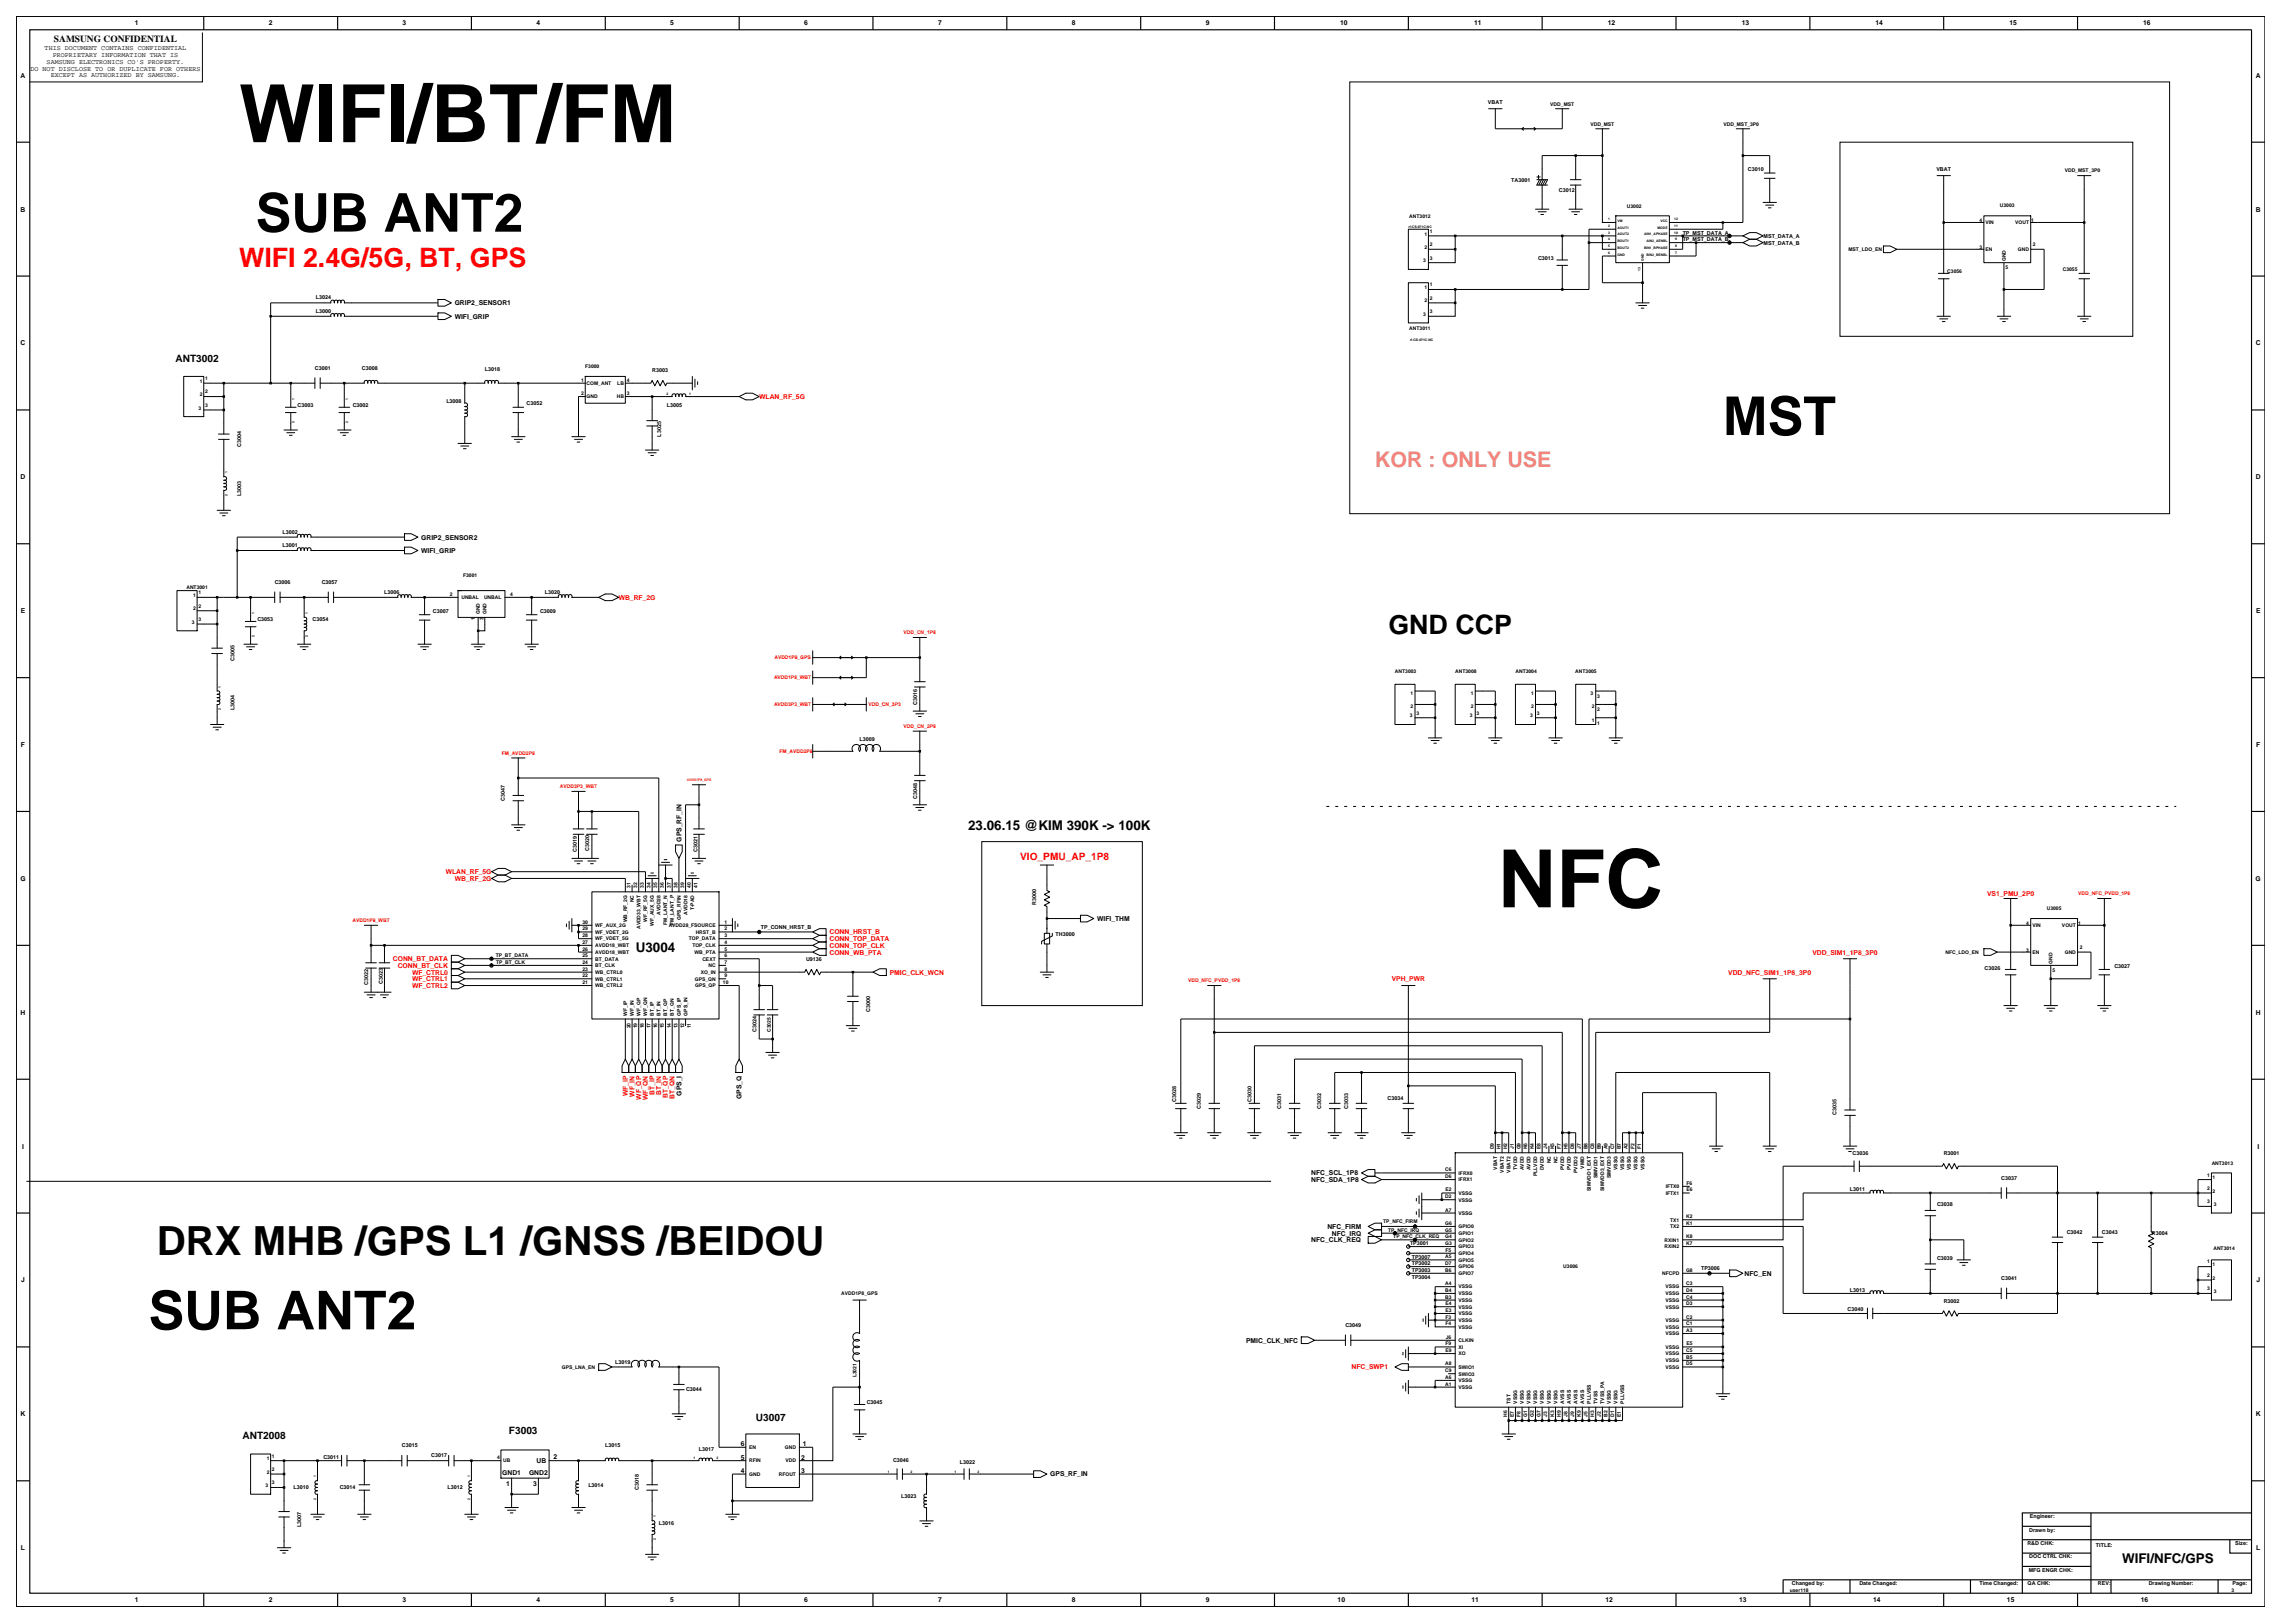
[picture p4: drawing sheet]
<svg xmlns="http://www.w3.org/2000/svg" width="420mm" height="297mm" viewBox="0 0 420 297" stroke-linecap="round" stroke-linejoin="round" font-family="sans-serif">
<defs><g id="words">
<g font-size="14.7">
<text x="43.7" y="26">WIFI/BT/FM</text>
<text x="274.2" y="166">NFC</text>
</g>
<g font-size="9.8">
<text x="46.8" y="42.4">SUB ANT2</text>
<text x="315.3" y="79.6">MST</text>
<text x="27.2" y="243.3">SUB ANT2</text>
</g>
<text font-size="7.4" x="28.7" y="229.6">DRX MHB /GPS L1 /GNSS /BEIDOU</text>
<text font-size="4.9" fill="#f00" x="43.7" y="48.9">WIFI 2.4G/5G, BT, GPS</text>
<text font-size="4.9" x="254.1" y="116">GND CCP</text>
<text font-size="3.9" fill="#db9370" x="251.6" y="85.4">KOR : ONLY USE</text>
<g font-size="2.5">
<text x="177.2" y="151.8">23.06.15 @KIM 390K -&gt; 100K</text>
<text x="116.4" y="174.2">U3004</text>
<text x="388.4" y="285.9">WIFI/NFC/GPS</text>
</g>
<g font-size="1.9">
<text x="32.1" y="66.2">ANT3002</text>
<text x="44.4" y="263.4">ANT2008</text>
<text x="93.1" y="262.4">F3003</text>
<text x="138.3" y="260">U3007</text>
</g>
<text font-size="1.9" fill="#f00" x="186.7" y="157.4">VIO_PMU_AP_1P8</text>
<text font-size="1.7" x="9.9" y="7.7">SAMSUNG CONFIDENTIAL</text>
<g font-size="1.2">
<text x="24.7" y="4.7">1</text>
<text x="49.2" y="4.7">2</text>
<text x="73.7" y="4.7">3</text>
<text x="98.2" y="4.7">4</text>
<text x="122.7" y="4.7">5</text>
<text x="147.2" y="4.7">6</text>
<text x="171.7" y="4.7">7</text>
<text x="196.2" y="4.7">8</text>
<text x="220.7" y="4.7">9</text>
<text x="245.3" y="4.7">10</text>
<text x="269.8" y="4.7">11</text>
<text x="294.3" y="4.7">12</text>
<text x="318.7" y="4.7">13</text>
<text x="343.2" y="4.7">14</text>
<text x="367.7" y="4.7">15</text>
<text x="392.2" y="4.7">16</text>
<text x="8.2" y="9.2">THIS DOCUMENT CONTAINS CONFIDENTIAL</text>
<text x="8.5" y="11.7">SAMSUNG ELECTRONICS CO'S PROPERTY.</text>
<text x="9.6" y="10.5">PROPRIETARY INFORMATION THAT IS</text>
<text x="3.8" y="14.2">A</text>
<text x="5.6" y="12.9">DO NOT DISCLOSE TO OR DUPLICATE FOR OTHERS</text>
<text x="9.3" y="14.1">EXCEPT AS AUTHORIZED BY SAMSUNG.</text>
<text x="412.8" y="14.2">A</text>
<text x="3.8" y="38.7">B</text>
<text x="412.8" y="38.7">B</text>
<text x="83.2" y="58.3">WIFI_GRIP</text>
<text x="83.2" y="55.9">GRIP2_SENSOR1</text>
<text x="3.8" y="63.2">C</text>
<text x="412.8" y="63.2">C</text>
<text x="3.8" y="87.7">D</text>
<text x="412.8" y="87.7">D</text>
<text x="77.1" y="101.2">WIFI_GRIP</text>
<text x="77.1" y="98.7">GRIP2_SENSOR2</text>
<text x="3.8" y="112.2">E</text>
<text x="412.9" y="112.2">E</text>
<text x="3.8" y="136.7">F</text>
<text x="412.9" y="136.7">F</text>
<text x="124.7" y="154" transform="rotate(-90 124.7 154)">GPS_RF_IN</text>
<text x="3.7" y="161.2">G</text>
<text x="412.8" y="161.2">G</text>
<text x="200.8" y="168.5">WIFI_THM</text>
<text x="3.8" y="185.7">H</text>
<text x="412.8" y="185.7">H</text>
<text x="124.7" y="200.5" transform="rotate(-90 124.7 200.5)">GPS_I</text>
<text x="135.7" y="201.1" transform="rotate(-90 135.7 201.1)">GPS_Q</text>
<text x="4" y="210.2">I</text>
<text x="240" y="215.1">NFC_SCL_1P8</text>
<text x="413.1" y="210.2">I</text>
<text x="240" y="216.3">NFC_SDA_1P8</text>
<text x="240" y="227.3">NFC_CLK_REQ</text>
<text x="242.9" y="224.9">NFC_FIRM</text>
<text x="243.7" y="226.1">NFC_IRQ</text>
<text x="319.3" y="233.4">NFC_EN</text>
<text x="3.9" y="234.7">J</text>
<text x="412.9" y="234.7">J</text>
<text x="228" y="245.7">PMIC_CLK_NFC</text>
<text x="3.8" y="259.2">K</text>
<text x="412.8" y="259.2">K</text>
<text x="91.9" y="270">GND1</text>
<text x="96.8" y="270">GND2</text>
<text x="98.2" y="267.7">UB</text>
<text x="101.3" y="267">2</text>
<text x="135.6" y="269.6">4</text>
<text x="135.6" y="267.1">5</text>
<text x="135.6" y="264.7">6</text>
<text x="146.6" y="267.1">2</text>
<text x="146.6" y="269.6">3</text>
<text x="146.9" y="264.7">1</text>
<text x="92.6" y="271.9">1</text>
<text x="97.5" y="271.9">3</text>
<text x="192.2" y="270.2">GPS_RF_IN</text>
<text x="3.8" y="283.7">L</text>
<text x="412.9" y="283.7">L</text>
<text x="24.7" y="293.2">1</text>
<text x="49.2" y="293.2">2</text>
<text x="73.7" y="293.2">3</text>
<text x="98.2" y="293.2">4</text>
<text x="122.7" y="293.2">5</text>
<text x="147.2" y="293.2">6</text>
<text x="171.7" y="293.2">7</text>
<text x="196.2" y="293.2">8</text>
<text x="220.7" y="293.2">9</text>
<text x="244.8" y="293.2">10</text>
<text x="269.3" y="293.2">11</text>
<text x="293.8" y="293.2">12</text>
<text x="318.3" y="293.2">13</text>
<text x="342.8" y="293.2">14</text>
<text x="367.3" y="293.2">15</text>
<text x="391.8" y="293.2">16</text>
</g>
<g font-size="1.2" fill="#f00">
<text x="138.9" y="73">WLAN_RF_5G</text>
<text x="113.2" y="109.8">WB_RF_2G</text>
<text x="81.6" y="160">WLAN_RF_5G</text>
<text x="83.2" y="161.2">WB_RF_2G</text>
<text x="363.6" y="163.9">VS1_PMU_2P0</text>
<text x="151.8" y="173.4">CONN_TOP_CLK</text>
<text x="151.8" y="172.2">CONN_TOP_DATA</text>
<text x="151.8" y="171">CONN_HRST_B</text>
<text x="71.9" y="175.9">CONN_BT_DATA</text>
<text x="72.8" y="177.1">CONN_BT_CLK</text>
<text x="75.4" y="179.5">WF_CTRL1</text>
<text x="75.4" y="178.3">WF_CTRL0</text>
<text x="151.8" y="174.7">CONN_WB_PTA</text>
<text x="162.8" y="178.3">PMIC_CLK_WCN</text>
<text x="254.7" y="179.5">VPH_PWR</text>
<text x="316.3" y="178.3">VDD_NFC_SIM1_1P8_3P0</text>
<text x="331.7" y="174.7">VDD_SIM1_1P8_3P0</text>
<text x="75.4" y="180.8">WF_CTRL2</text>
<text x="114.9" y="200.6" transform="rotate(-90 114.9 200.6)">WF_IP</text>
<text x="116.1" y="200.7" transform="rotate(-90 116.1 200.7)">WF_IN</text>
<text x="117.3" y="201.3" transform="rotate(-90 117.3 201.3)">WF_QP</text>
<text x="118.6" y="201.3" transform="rotate(-90 118.6 201.3)">WF_QN</text>
<text x="119.8" y="200.4" transform="rotate(-90 119.8 200.4)">BT_IP</text>
<text x="121" y="200.4" transform="rotate(-90 121 200.4)">BT_IN</text>
<text x="122.2" y="201" transform="rotate(-90 122.2 201)">BT_QP</text>
<text x="123.5" y="201.1" transform="rotate(-90 123.5 201.1)">BT_QN</text>
<text x="247.3" y="250.6">NFC_SWP1</text>
</g>
<g font-size="1">
<text x="272.3" y="19">VBAT</text>
<text x="276.6" y="33.4">TA3001</text>
<text x="285.3" y="35.2">C3012</text>
<text x="319.9" y="31.3">C3010</text>
<text x="354.4" y="31.3">VBAT</text>
<text x="281.5" y="47.6">C3013</text>
<text x="307.9" y="44.1">TP_MST_DATA_B</text>
<text x="307.9" y="42.9">TP_MST_DATA_A</text>
<text x="322.7" y="43.5">MST_DATA_A</text>
<text x="322.7" y="44.8">MST_DATA_B</text>
<text x="57.8" y="57.3">L3000</text>
<text x="57.8" y="54.8">L3024</text>
<text x="57.6" y="67.7">C3001</text>
<text x="66.2" y="67.7">C3008</text>
<text x="88.7" y="67.9">L3018</text>
<text x="119.3" y="68.2">R3003</text>
<text x="54.4" y="74.5">C3003</text>
<text x="64.5" y="74.5">C3002</text>
<text x="81.7" y="73.8">L3008</text>
<text x="96.4" y="74.2">C3052</text>
<text x="122" y="74.4">L3005</text>
<text x="44.1" y="81.7" transform="rotate(-90 44.1 81.7)">C3004</text>
<text x="121" y="79.9" transform="rotate(-90 121 79.9)">L3025</text>
<text x="44.1" y="90.8" transform="rotate(-90 44.1 90.8)">L3003</text>
<text x="51.7" y="97.7">L3002</text>
<text x="51.7" y="100.1">L3001</text>
<text x="50.3" y="106.9">C3006</text>
<text x="58.9" y="106.9">C3057</text>
<text x="47.1" y="113.7">C3053</text>
<text x="57.2" y="113.7">C3054</text>
<text x="70.3" y="108.7">L3006</text>
<text x="79.2" y="112.2">C3007</text>
<text x="98.8" y="112.2">C3009</text>
<text x="99.7" y="108.7">L3020</text>
<text x="42.9" y="120.9" transform="rotate(-90 42.9 120.9)">C3005</text>
<text x="42.9" y="130" transform="rotate(-90 42.9 130)">L3004</text>
<text x="167.8" y="129" transform="rotate(-90 167.8 129)">C3016</text>
<text x="157.3" y="135.7">L3009</text>
<text x="92.4" y="146.5" transform="rotate(-90 92.4 146.5)">C3047</text>
<text x="167.8" y="146.2" transform="rotate(-90 167.8 146.2)">C3048</text>
<text x="105.6" y="155.8" transform="rotate(-90 105.6 155.8)">C3019</text>
<text x="107.8" y="155.7" transform="rotate(-90 107.8 155.7)">C3020</text>
<text x="127.6" y="155.8" transform="rotate(-90 127.6 155.8)">C3021</text>
<text x="189.6" y="165.6" transform="rotate(-90 189.6 165.6)">R3000</text>
<text x="139.2" y="170">TP_CONN_HRST_B</text>
<text x="193.2" y="171.3">TH3000</text>
<text x="147.5" y="175.9">U9136</text>
<text x="363.2" y="177.6">C3026</text>
<text x="386.9" y="177.1">C3027</text>
<text x="67.4" y="180.2" transform="rotate(-90 67.4 180.2)">C3022</text>
<text x="70" y="180" transform="rotate(-90 70 180)">C3023</text>
<text x="159.2" y="185.2" transform="rotate(-90 159.2 185.2)">C3000</text>
<text x="138.4" y="188.8" transform="rotate(-90 138.4 188.8)">C3024</text>
<text x="215.3" y="201.6" transform="rotate(-90 215.3 201.6)">C3028</text>
<text x="219.8" y="202.9" transform="rotate(-90 219.8 202.9)">C3029</text>
<text x="229" y="201.6" transform="rotate(-90 229 201.6)">C3030</text>
<text x="234.5" y="202.9" transform="rotate(-90 234.5 202.9)">C3031</text>
<text x="241.8" y="202.9" transform="rotate(-90 241.8 202.9)">C3032</text>
<text x="246.7" y="202.9" transform="rotate(-90 246.7 202.9)">C3033</text>
<text x="253.9" y="201.2">C3034</text>
<text x="336.1" y="204.1" transform="rotate(-90 336.1 204.1)">C3035</text>
<text x="339" y="211.4">C3036</text>
<text x="355.7" y="211.4">R3001</text>
<text x="366.2" y="215.8">C3037</text>
<text x="338.6" y="218">L3011</text>
<text x="354.5" y="220.8">C3038</text>
<text x="258" y="227.8">TP3001</text>
<text x="378.2" y="225.7">C3042</text>
<text x="384.7" y="225.7">C3043</text>
<text x="393.8" y="226">R3004</text>
<text x="258.4" y="230.3">TP3007</text>
<text x="258.4" y="234">TP3004</text>
<text x="258.4" y="232.7">TP3003</text>
<text x="258.4" y="231.5">TP3002</text>
<text x="311.3" y="232.4">TP3006</text>
<text x="354.5" y="230.5">C3039</text>
<text x="338.1" y="239.9">C3040</text>
<text x="338.6" y="236.4">L3013</text>
<text x="355.7" y="238.4">R3002</text>
<text x="366.2" y="234.2">C3041</text>
<text x="246.2" y="242.8">C3049</text>
<text x="112.6" y="249.6">L3019</text>
<text x="125.5" y="254.5">C3044</text>
<text x="158.6" y="256.9">C3045</text>
<text x="59.2" y="267">C3011</text>
<text x="73.5" y="264.8">C3015</text>
<text x="78.9" y="266.7">C3017</text>
<text x="110.8" y="264.8">L3015</text>
<text x="127.9" y="265.4">L3017</text>
<text x="163.4" y="267.5">C3046</text>
<text x="175.7" y="267.9">L3022</text>
<text x="53.7" y="272.4">L3010</text>
<text x="62.2" y="272.4">C3014</text>
<text x="81.9" y="272.4">L3012</text>
<text x="107.7" y="272.2">L3014</text>
<text x="116.9" y="272.7" transform="rotate(-90 116.9 272.7)">C3018</text>
<text x="164.9" y="274.1">L3023</text>
<text x="55.1" y="279.4" transform="rotate(-90 55.1 279.4)">L3007</text>
<text x="120.6" y="279">L3016</text>
<text x="371.4" y="280.2">Drawn by:</text>
<text x="371.5" y="277.8">Engineer:</text>
<text x="371" y="282.7">R&amp;D CHK:</text>
<text x="371.3" y="287.6">MFG ENGR CHK:</text>
<text x="371.4" y="285.2">DOC CTRL CHK:</text>
<text x="383.6" y="283">TITLE:</text>
<text x="409.1" y="282.7">Size:</text>
<text x="327.9" y="290.1">Changed by:</text>
<text x="340.3" y="290.1">Date Changed:</text>
<text x="362.2" y="290.1">Time Changed:</text>
<text x="371.1" y="290.1">QA CHK:</text>
<text x="383.9" y="290.1">REV:</text>
<text x="393.2" y="290.1">Drawing Number:</text>
<text x="408.6" y="290.1">Page:</text>
</g>
<g font-size=".9">
<text x="283.7" y="19.3">VDD_MST</text>
<text x="291.1" y="23">VDD_MST</text>
<text x="315.4" y="23">VDD_MST_3P0</text>
<text x="377.9" y="31.6">VDD_MST_3P0</text>
<text x="257.9" y="39.9">ANT3012</text>
<text x="297.7" y="38">U3002</text>
<text x="362.3" y="40.7">4</text>
<text x="363.4" y="41">VIN</text>
<text x="366" y="38">U3003</text>
<text x="368.8" y="41">VOUT</text>
<text x="371.7" y="40.7">1</text>
<text x="260.4" y="48">3</text>
<text x="260.7" y="45.5">2</text>
<text x="260.7" y="43.1">1</text>
<text x="261.7" y="47.5">3</text>
<text x="261.7" y="42.6">1</text>
<text x="261.7" y="45.1">2</text>
<text x="338.3" y="45.9">MST_LDO_EN</text>
<text x="362.3" y="45.6">3</text>
<text x="363.4" y="45.9">EN</text>
<text x="367.1" y="47.8" transform="rotate(-90 367.1 47.8)">GND</text>
<text x="369.3" y="45.9">GND</text>
<text x="372" y="45">2</text>
<text x="260.7" y="52.9">1</text>
<text x="261.7" y="52.4">1</text>
<text x="356.4" y="49.9">C3056</text>
<text x="367" y="49.3">5</text>
<text x="377.5" y="49.6">C3055</text>
<text x="260.4" y="57.8">3</text>
<text x="260.7" y="55.3">2</text>
<text x="261.7" y="54.8">2</text>
<text x="261.7" y="57.3">3</text>
<text x="257.9" y="60.4">ANT3011</text>
<text x="36.5" y="70">1</text>
<text x="37.5" y="72">2</text>
<text x="37.5" y="69.5">1</text>
<text x="106.3" y="69.9">1</text>
<text x="107.1" y="67.4">F3000</text>
<text x="107.4" y="70.4">COM_ANT</text>
<text x="113" y="70.4">LB</text>
<text x="114.7" y="69.9">4</text>
<text x="36.3" y="74.9">3</text>
<text x="36.5" y="72.5">2</text>
<text x="37.5" y="74.4">3</text>
<text x="106.3" y="72.3">2</text>
<text x="107.4" y="72.9">GND</text>
<text x="112.9" y="72.9">HB</text>
<text x="114.7" y="72.3">3</text>
<text x="34.1" y="107.8">ANT3001</text>
<text x="84.8" y="105.7">F3001</text>
<text x="35.3" y="109.2">1</text>
<text x="35.3" y="111.7">2</text>
<text x="36.3" y="113.6">3</text>
<text x="36.3" y="108.7">1</text>
<text x="36.3" y="111.2">2</text>
<text x="82.3" y="109">2</text>
<text x="84.4" y="109.6">UNBAL</text>
<text x="86.9" y="113.5" transform="rotate(-90 86.9 113.5)">1</text>
<text x="87.8" y="112.4" transform="rotate(-90 87.8 112.4)">GND</text>
<text x="88.5" y="113.5" transform="rotate(-90 88.5 113.5)">3</text>
<text x="88.6" y="109.6">UNBAL</text>
<text x="89.1" y="112.4" transform="rotate(-90 89.1 112.4)">GND</text>
<text x="93.4" y="109">4</text>
<text x="35.1" y="114.1">3</text>
<text x="255.3" y="123.1">ANT3003</text>
<text x="266.3" y="123.1">ANT3008</text>
<text x="277.3" y="123.1">ANT3004</text>
<text x="288.3" y="123.2">ANT3005</text>
<text x="258" y="131.3">3</text>
<text x="258.1" y="127.1">1</text>
<text x="258.1" y="129.6">2</text>
<text x="259.2" y="130.8">3</text>
<text x="269" y="131.3">3</text>
<text x="269.2" y="127.1">1</text>
<text x="269.2" y="129.6">2</text>
<text x="270.2" y="130.8">3</text>
<text x="280" y="131.3">3</text>
<text x="280.2" y="127.1">1</text>
<text x="280.2" y="129.6">2</text>
<text x="281.3" y="130.8">3</text>
<text x="291" y="127.2">3</text>
<text x="291.3" y="129.6">2</text>
<text x="292.3" y="130.1">2</text>
<text x="292.3" y="127.7">3</text>
<text x="291.3" y="132.1">1</text>
<text x="292.3" y="132.6">1</text>
<text x="115.4" y="162.5" transform="rotate(-90 115.4 162.5)">31</text>
<text x="116" y="165.1" transform="rotate(-90 116 165.1)">NC</text>
<text x="116.6" y="162.5" transform="rotate(-90 116.6 162.5)">32</text>
<text x="117.8" y="162.5" transform="rotate(-90 117.8 162.5)">33</text>
<text x="119.1" y="162.5" transform="rotate(-90 119.1 162.5)">34</text>
<text x="120.3" y="162.5" transform="rotate(-90 120.3 162.5)">35</text>
<text x="120.9" y="167.4" transform="rotate(-90 120.9 167.4)">AVDD28</text>
<text x="121.5" y="162.5" transform="rotate(-90 121.5 162.5)">36</text>
<text x="122.7" y="162.5" transform="rotate(-90 122.7 162.5)">37</text>
<text x="124" y="162.5" transform="rotate(-90 124 162.5)">38</text>
<text x="125.2" y="162.5" transform="rotate(-90 125.2 162.5)">39</text>
<text x="125.8" y="167.4" transform="rotate(-90 125.8 167.4)">AVDD18</text>
<text x="126.4" y="162.5" transform="rotate(-90 126.4 162.5)">40</text>
<text x="127" y="166.6" transform="rotate(-90 127 166.6)">T-PAD</text>
<text x="127.6" y="162.5" transform="rotate(-90 127.6 162.5)">41</text>
<text x="374.6" y="166.6">U3005</text>
<text x="106.6" y="172.7">27</text>
<text x="106.6" y="171.5">28</text>
<text x="106.6" y="170.3">29</text>
<text x="106.6" y="169">30</text>
<text x="106.6" y="173.9">26</text>
<text x="108.9" y="173.3">AVDD18_WBT</text>
<text x="108.9" y="172.1">WF_VDET_5G</text>
<text x="108.9" y="170.9">WF_VDET_2G</text>
<text x="108.9" y="169.6">WF_AUX_2G</text>
<text x="114.8" y="168.8" transform="rotate(-90 114.8 168.8)">WB_RF_2G</text>
<text x="117.2" y="170" transform="rotate(-90 117.2 170)">AVDD33_WBT</text>
<text x="118.5" y="168.7" transform="rotate(-90 118.5 168.7)">WF_RF_5G</text>
<text x="119.7" y="169.4" transform="rotate(-90 119.7 169.4)">WF_AUX_5G</text>
<text x="122.1" y="169.2" transform="rotate(-90 122.1 169.2)">FM_LANT_N</text>
<text x="122.4" y="169.6">AVDD28_FSOURCE</text>
<text x="123.3" y="169.2" transform="rotate(-90 123.3 169.2)">FM_LANT_P</text>
<text x="124.6" y="168.4" transform="rotate(-90 124.6 168.4)">GPS_RFIN</text>
<text x="126" y="172.1">TOP_DATA</text>
<text x="126.7" y="173.3">TOP_CLK</text>
<text x="127.3" y="170.9">HRST_B</text>
<text x="132.6" y="173.9">5</text>
<text x="132.6" y="172.7">4</text>
<text x="132.6" y="171.5">3</text>
<text x="132.6" y="170.3">2</text>
<text x="132.6" y="169">1</text>
<text x="370.8" y="169.3">4</text>
<text x="371.9" y="169.6">VIN</text>
<text x="377.4" y="169.6">VOUT</text>
<text x="380.3" y="169.3">1</text>
<text x="380.6" y="173.6">2</text>
<text x="90.7" y="175.1">TP_BT_DATA</text>
<text x="90.8" y="176.4">TP_BT_CLK</text>
<text x="106.6" y="178.8">22</text>
<text x="106.6" y="177.6">23</text>
<text x="106.6" y="176.4">24</text>
<text x="106.6" y="175.1">25</text>
<text x="108.9" y="174.5">AVDD18_WBT</text>
<text x="108.9" y="179.4">WB_CTRL1</text>
<text x="108.9" y="178.2">WB_CTRL0</text>
<text x="108.9" y="177">BT_CLK</text>
<text x="108.9" y="175.8">BT_DATA</text>
<text x="127.1" y="174.5">WB_PTA</text>
<text x="127.2" y="179.4">GPS_QN</text>
<text x="128.2" y="178.2">XO_IN</text>
<text x="128.5" y="175.8">CEXT</text>
<text x="129.7" y="177">NC</text>
<text x="132.6" y="175.1">6</text>
<text x="132.6" y="176.4">7</text>
<text x="132.6" y="177.6">8</text>
<text x="132.6" y="178.8">9</text>
<text x="356" y="174.5">NFC_LDO_EN</text>
<text x="370.8" y="174.2">3</text>
<text x="371.9" y="174.5">EN</text>
<text x="375.6" y="177.9">5</text>
<text x="375.6" y="176.4" transform="rotate(-90 375.6 176.4)">GND</text>
<text x="377.9" y="174.5">GND</text>
<text x="106.6" y="180.1">21</text>
<text x="108.9" y="180.7">WB_CTRL2</text>
<text x="114.8" y="185.8" transform="rotate(-90 114.8 185.8)">WF_IP</text>
<text x="116" y="185.8" transform="rotate(-90 116 185.8)">WF_IN</text>
<text x="117.2" y="185.8" transform="rotate(-90 117.2 185.8)">WF_QP</text>
<text x="118.5" y="185.8" transform="rotate(-90 118.5 185.8)">WF_QN</text>
<text x="119.7" y="185.8" transform="rotate(-90 119.7 185.8)">BT_IP</text>
<text x="120.9" y="185.8" transform="rotate(-90 120.9 185.8)">BT_IN</text>
<text x="122.1" y="185.8" transform="rotate(-90 122.1 185.8)">BT_QP</text>
<text x="123.3" y="185.8" transform="rotate(-90 123.3 185.8)">BT_QN</text>
<text x="124.6" y="185.8" transform="rotate(-90 124.6 185.8)">GPS_IP</text>
<text x="125.8" y="185.8" transform="rotate(-90 125.8 185.8)">GPS_IN</text>
<text x="127.2" y="180.7">GPS_QP</text>
<text x="132.3" y="180.1">10</text>
<text x="115.4" y="188.2" transform="rotate(-90 115.4 188.2)">20</text>
<text x="116.6" y="188.2" transform="rotate(-90 116.6 188.2)">19</text>
<text x="117.8" y="188.2" transform="rotate(-90 117.8 188.2)">18</text>
<text x="119.1" y="188.2" transform="rotate(-90 119.1 188.2)">17</text>
<text x="120.3" y="188.2" transform="rotate(-90 120.3 188.2)">16</text>
<text x="121.5" y="188.2" transform="rotate(-90 121.5 188.2)">15</text>
<text x="122.7" y="188.2" transform="rotate(-90 122.7 188.2)">14</text>
<text x="124" y="188.2" transform="rotate(-90 124 188.2)">13</text>
<text x="125.2" y="188.2" transform="rotate(-90 125.2 188.2)">12</text>
<text x="126.4" y="188.2" transform="rotate(-90 126.4 188.2)">11</text>
<text x="141.1" y="188.9" transform="rotate(-90 141.1 188.9)">C3025</text>
<text x="264.5" y="215.6">D6</text>
<text x="264.5" y="214.3">C6</text>
<text x="266.9" y="215">IFRX0</text>
<text x="273.4" y="210.3" transform="rotate(-90 273.4 210.3)">D9</text>
<text x="274" y="214.1" transform="rotate(-90 274 214.1)">VBAT</text>
<text x="274.6" y="210.3" transform="rotate(-90 274.6 210.3)">H1</text>
<text x="275.2" y="214.6" transform="rotate(-90 275.2 214.6)">VBAT2</text>
<text x="275.8" y="210.3" transform="rotate(-90 275.8 210.3)">H2</text>
<text x="276.4" y="214.6" transform="rotate(-90 276.4 214.6)">VBAT2</text>
<text x="277" y="210.2" transform="rotate(-90 277 210.2)">J1</text>
<text x="277.7" y="214.1" transform="rotate(-90 277.7 214.1)">TVDD</text>
<text x="278.3" y="210.3" transform="rotate(-90 278.3 210.3)">G9</text>
<text x="278.9" y="214.2" transform="rotate(-90 278.9 214.2)">AVDD</text>
<text x="279.5" y="210.3" transform="rotate(-90 279.5 210.3)">K6</text>
<text x="280.1" y="214.2" transform="rotate(-90 280.1 214.2)">AVDD</text>
<text x="280.7" y="210.3" transform="rotate(-90 280.7 210.3)">K4</text>
<text x="281.3" y="215.2" transform="rotate(-90 281.3 215.2)">PLLVDD</text>
<text x="282" y="210.3" transform="rotate(-90 282 210.3)">E8</text>
<text x="282.6" y="214.2" transform="rotate(-90 282.6 214.2)">DVDD</text>
<text x="283.2" y="210.2" transform="rotate(-90 283.2 210.2)">J4</text>
<text x="283.8" y="212.9" transform="rotate(-90 283.8 212.9)">NC</text>
<text x="284.4" y="210.3" transform="rotate(-90 284.4 210.3)">K5</text>
<text x="285" y="212.9" transform="rotate(-90 285 212.9)">NC</text>
<text x="285.6" y="210.3" transform="rotate(-90 285.6 210.3)">F7</text>
<text x="286.2" y="214.1" transform="rotate(-90 286.2 214.1)">PVDD</text>
<text x="286.8" y="210.3" transform="rotate(-90 286.8 210.3)">H5</text>
<text x="287.5" y="214.1" transform="rotate(-90 287.5 214.1)">PVDD</text>
<text x="288.1" y="210.3" transform="rotate(-90 288.1 210.3)">D8</text>
<text x="288.7" y="214.6" transform="rotate(-90 288.7 214.6)">PVDD2</text>
<text x="289.3" y="210.2" transform="rotate(-90 289.3 210.2)">J7</text>
<text x="289.9" y="213.9" transform="rotate(-90 289.9 213.9)">VMID</text>
<text x="290.5" y="210.3" transform="rotate(-90 290.5 210.3)">B8</text>
<text x="291.7" y="210.3" transform="rotate(-90 291.7 210.3)">C8</text>
<text x="292.4" y="215.6" transform="rotate(-90 292.4 215.6)">SIMVDD1</text>
<text x="293" y="210.3" transform="rotate(-90 293 210.3)">B9</text>
<text x="294.2" y="210.3" transform="rotate(-90 294.2 210.3)">A9</text>
<text x="294.8" y="215.6" transform="rotate(-90 294.8 215.6)">SIMVDD3</text>
<text x="295.4" y="210.3" transform="rotate(-90 295.4 210.3)">C7</text>
<text x="296" y="214.1" transform="rotate(-90 296 214.1)">VSSG</text>
<text x="296.6" y="210.3" transform="rotate(-90 296.6 210.3)">B7</text>
<text x="297.3" y="214.1" transform="rotate(-90 297.3 214.1)">VSSG</text>
<text x="297.9" y="210.3" transform="rotate(-90 297.9 210.3)">A2</text>
<text x="298.5" y="214.1" transform="rotate(-90 298.5 214.1)">VSSG</text>
<text x="299.1" y="210.3" transform="rotate(-90 299.1 210.3)">F2</text>
<text x="299.7" y="214.1" transform="rotate(-90 299.7 214.1)">VSSG</text>
<text x="300.3" y="210.3" transform="rotate(-90 300.3 210.3)">F1</text>
<text x="300.9" y="214.1" transform="rotate(-90 300.9 214.1)">VSSG</text>
<text x="403.9" y="215.3">1</text>
<text x="404.8" y="213.1">ANT3013</text>
<text x="404.9" y="215.8">1</text>
<text x="264.5" y="219.2">D2</text>
<text x="264.5" y="221.7">A7</text>
<text x="264.5" y="218">E2</text>
<text x="266.9" y="216.2">IFRX1</text>
<text x="266.9" y="218.6">VSSG</text>
<text x="266.9" y="219.9">VSSG</text>
<text x="291.1" y="217.9" transform="rotate(-90 291.1 217.9)">SIMVDD1_EXT</text>
<text x="293.6" y="217.9" transform="rotate(-90 293.6 217.9)">SIMVDD3_EXT</text>
<text x="304.8" y="217.4">IFTX0</text>
<text x="304.8" y="218.6">IFTX1</text>
<text x="308.6" y="218">E6</text>
<text x="308.6" y="216.8">F6</text>
<text x="403.9" y="217.7">2</text>
<text x="403.9" y="220.2">3</text>
<text x="404.9" y="218.2">2</text>
<text x="405.2" y="220.7">3</text>
<text x="253.1" y="223.8">TP_NFC_FIRM</text>
<text x="254.1" y="225.4">TP_NFC_IRQ</text>
<text x="255" y="226.6">TP_NFC_CLK_REQ</text>
<text x="264.5" y="227.8">G3</text>
<text x="264.5" y="226.6">G4</text>
<text x="264.5" y="225.4">G5</text>
<text x="264.5" y="224.1">G6</text>
<text x="266.9" y="227.2">GPIO2</text>
<text x="266.9" y="226">GPIO1</text>
<text x="266.9" y="224.7">GPIO0</text>
<text x="266.9" y="222.3">VSSG</text>
<text x="304.6" y="227.2">RXIN1</text>
<text x="305.7" y="224.7">TX2</text>
<text x="305.7" y="223.5">TX1</text>
<text x="308.6" y="227.8">K7</text>
<text x="308.6" y="226.6">K8</text>
<text x="308.6" y="222.9">K2</text>
<text x="308.6" y="224.1">K1</text>
<text x="264.5" y="231.5">D7</text>
<text x="264.5" y="232.7">B6</text>
<text x="264.5" y="230.3">A5</text>
<text x="264.5" y="229">F5</text>
<text x="266.9" y="228.4">GPIO3</text>
<text x="266.9" y="229.7">GPIO4</text>
<text x="266.9" y="232.1">GPIO6</text>
<text x="266.9" y="233.3">GPIO7</text>
<text x="266.9" y="230.9">GPIO5</text>
<text x="286.1" y="232.1">U3006</text>
<text x="304.2" y="233.3">NFCPD</text>
<text x="304.6" y="228.4">RXIN2</text>
<text x="308.6" y="232.7">G8</text>
<text x="403.9" y="231.2">1</text>
<text x="403.9" y="233.7">2</text>
<text x="404.9" y="231.7">1</text>
<text x="405.1" y="228.7">ANT3014</text>
<text x="154" y="237">AVDD1P8_GPS</text>
<text x="264.5" y="237.6">B3</text>
<text x="264.5" y="236.4">B4</text>
<text x="264.5" y="235.2">A4</text>
<text x="264.5" y="238.8">E4</text>
<text x="266.9" y="239.4">VSSG</text>
<text x="266.9" y="238.2">VSSG</text>
<text x="266.9" y="237">VSSG</text>
<text x="266.9" y="235.8">VSSG</text>
<text x="304.8" y="239.4">VSSG</text>
<text x="304.8" y="237">VSSG</text>
<text x="304.8" y="235.8">VSSG</text>
<text x="304.8" y="238.2">VSSG</text>
<text x="308.6" y="238.8">D3</text>
<text x="308.6" y="236.4">D4</text>
<text x="308.6" y="235.2">C3</text>
<text x="308.6" y="237.6">C4</text>
<text x="403.9" y="236.1">3</text>
<text x="404.9" y="234.1">2</text>
<text x="405.2" y="236.6">3</text>
<text x="264.5" y="240.1">E3</text>
<text x="264.5" y="241.3">F3</text>
<text x="264.5" y="242.5">F4</text>
<text x="264.6" y="245">J6</text>
<text x="266.9" y="245.6">CLKIN</text>
<text x="266.9" y="243.1">VSSG</text>
<text x="266.9" y="241.9">VSSG</text>
<text x="266.9" y="240.7">VSSG</text>
<text x="304.8" y="243.1">VSSG</text>
<text x="304.8" y="241.9">VSSG</text>
<text x="304.8" y="244.3">VSSG</text>
<text x="308.6" y="242.5">C1</text>
<text x="308.6" y="241.3">C2</text>
<text x="308.6" y="243.7">A3</text>
<text x="102.8" y="250.5">GPS_LNA_EN</text>
<text x="264.5" y="251.1">C9</text>
<text x="264.5" y="249.9">A8</text>
<text x="264.5" y="247.4">E9</text>
<text x="264.5" y="246.2">F9</text>
<text x="266.9" y="246.8">XI</text>
<text x="266.9" y="248">XO</text>
<text x="266.9" y="251.7">SWIO3</text>
<text x="266.9" y="250.5">SWIO1</text>
<text x="304.8" y="246.8">VSSG</text>
<text x="304.8" y="250.5">VSSG</text>
<text x="304.8" y="248">VSSG</text>
<text x="304.8" y="249.2">VSSG</text>
<text x="308.6" y="249.9">D5</text>
<text x="308.6" y="247.4">C5</text>
<text x="308.6" y="248.6">B5</text>
<text x="308.6" y="246.2">E5</text>
<text x="156.7" y="252.1" transform="rotate(-90 156.7 252.1)">L3021</text>
<text x="264.5" y="253.5">A1</text>
<text x="264.5" y="252.3">A6</text>
<text x="266.9" y="254.2">VSSG</text>
<text x="266.9" y="252.9">VSSG</text>
<text x="276.4" y="256.9" transform="rotate(-90 276.4 256.9)">TST</text>
<text x="277.7" y="256.9" transform="rotate(-90 277.7 256.9)">VSSG</text>
<text x="278.9" y="256.9" transform="rotate(-90 278.9 256.9)">VSSG</text>
<text x="280.1" y="256.9" transform="rotate(-90 280.1 256.9)">VSSG</text>
<text x="281.3" y="256.9" transform="rotate(-90 281.3 256.9)">VSSG</text>
<text x="282.6" y="256.9" transform="rotate(-90 282.6 256.9)">VSSG</text>
<text x="283.8" y="256.9" transform="rotate(-90 283.8 256.9)">VSSG</text>
<text x="285" y="256.9" transform="rotate(-90 285 256.9)">VSSG</text>
<text x="286.2" y="256.9" transform="rotate(-90 286.2 256.9)">AVSS</text>
<text x="287.5" y="256.9" transform="rotate(-90 287.5 256.9)">AVSS</text>
<text x="288.7" y="256.9" transform="rotate(-90 288.7 256.9)">AVSS</text>
<text x="289.9" y="256.9" transform="rotate(-90 289.9 256.9)">AVSS</text>
<text x="291.1" y="256.9" transform="rotate(-90 291.1 256.9)">PLLVSS</text>
<text x="292.4" y="256.9" transform="rotate(-90 292.4 256.9)">TVSS</text>
<text x="293.6" y="256.9" transform="rotate(-90 293.6 256.9)">TVSS_PA</text>
<text x="294.8" y="256.9" transform="rotate(-90 294.8 256.9)">VSSG</text>
<text x="296" y="256.9" transform="rotate(-90 296 256.9)">VSSG</text>
<text x="297.3" y="256.9" transform="rotate(-90 297.3 256.9)">PLLVSS</text>
<text x="275.8" y="259.3" transform="rotate(-90 275.8 259.3)">H6</text>
<text x="277" y="259.3" transform="rotate(-90 277 259.3)">E7</text>
<text x="278.3" y="259.2" transform="rotate(-90 278.3 259.2)">F8</text>
<text x="279.5" y="259.3" transform="rotate(-90 279.5 259.3)">G1</text>
<text x="280.7" y="259.3" transform="rotate(-90 280.7 259.3)">G2</text>
<text x="282" y="259.3" transform="rotate(-90 282 259.3)">G7</text>
<text x="283.2" y="259.2" transform="rotate(-90 283.2 259.2)">J3</text>
<text x="284.4" y="259.3" transform="rotate(-90 284.4 259.3)">K3</text>
<text x="285.6" y="259.3" transform="rotate(-90 285.6 259.3)">H9</text>
<text x="286.8" y="259.2" transform="rotate(-90 286.8 259.2)">J8</text>
<text x="288.1" y="259.2" transform="rotate(-90 288.1 259.2)">J9</text>
<text x="289.3" y="259.3" transform="rotate(-90 289.3 259.3)">K9</text>
<text x="290.5" y="259.2" transform="rotate(-90 290.5 259.2)">J5</text>
<text x="291.7" y="259.3" transform="rotate(-90 291.7 259.3)">H3</text>
<text x="293" y="259.2" transform="rotate(-90 293 259.2)">J2</text>
<text x="294.2" y="259.3" transform="rotate(-90 294.2 259.3)">B2</text>
<text x="295.4" y="259.3" transform="rotate(-90 295.4 259.3)">D1</text>
<text x="296.6" y="259.3" transform="rotate(-90 296.6 259.3)">E1</text>
<text x="48.8" y="267.2">1</text>
<text x="48.8" y="269.7">2</text>
<text x="49.8" y="266.7">1</text>
<text x="49.8" y="269.2">2</text>
<text x="91" y="267">4</text>
<text x="92.1" y="267.6">UB</text>
<text x="137.1" y="267.6">RFIN</text>
<text x="137.1" y="265.2">EN</text>
<text x="143.6" y="265.2">GND</text>
<text x="143.7" y="267.6">VDD</text>
<text x="48.6" y="272.1">3</text>
<text x="49.8" y="271.6">3</text>
<text x="137.1" y="270.1">GND</text>
<text x="142.5" y="270.1">RFOUT</text>
<text x="327.5" y="291.2">user118</text>
<text x="408.4" y="291.2">3</text>
</g>
<g font-size=".9" fill="#f00">
<text x="165.4" y="116.1">VDD_CN_1P8</text>
<text x="141.6" y="124.3">AVDD1P8_WBT</text>
<text x="141.7" y="120.7">AVDD1P8_GPS</text>
<text x="141.6" y="129.2">AVDD3P3_WBT</text>
<text x="159" y="129.2">VDD_CN_3P3</text>
<text x="142.6" y="137.8">FM_AVDD2P8</text>
<text x="165.4" y="133.2">VDD_CN_2P8</text>
<text x="91.8" y="138.1">FM_AVDD2P8</text>
<text x="102.5" y="144.2">AVDD3P3_WBT</text>
<text x="380.3" y="163.8">VDD_NFC_PVDD_1P8</text>
<text x="64.5" y="168.7">AVDD1P8_WBT</text>
<text x="217.4" y="179.8">VDD_NFC_PVDD_1P8</text>
</g>
<g font-size=".6">
<text x="257.7" y="41.6">rf-CS-071C-NC</text>
<text x="294.3" y="40.3">1</text>
<text x="294.3" y="41.5">2</text>
<text x="296" y="40.6">VM</text>
<text x="296" y="41.9">AOUT1</text>
<text x="303.3" y="41.9">MODE</text>
<text x="303.9" y="40.6">VCC</text>
<text x="306.4" y="41.5">11</text>
<text x="306.4" y="40.3">12</text>
<text x="294.3" y="45.2">5</text>
<text x="294.3" y="46.5">6</text>
<text x="294.3" y="42.8">3</text>
<text x="294.3" y="44">4</text>
<text x="296" y="44.3">BOUT1</text>
<text x="296" y="45.5">BOUT2</text>
<text x="296" y="46.8">GND</text>
<text x="296" y="43.1">AOUT2</text>
<text x="300.8" y="47.8" transform="rotate(-90 300.8 47.8)">GND</text>
<text x="300.9" y="45.5">BIN1_BPHASE</text>
<text x="300.9" y="43.1">AIN1_APHASE</text>
<text x="301.3" y="46.8">BIN2_BENBL</text>
<text x="301.3" y="44.3">AIN2_AENBL</text>
<text x="306.4" y="42.8">10</text>
<text x="306.6" y="46.5">7</text>
<text x="306.6" y="45.2">8</text>
<text x="306.6" y="44">9</text>
<text x="300.2" y="49.6" transform="rotate(-90 300.2 49.6)">13</text>
<text x="258" y="62.5">rf-CS-071C-NC</text>
<text x="53.9" y="77.3" transform="rotate(-90 53.9 77.3)">2</text>
<text x="53.9" y="73.2" transform="rotate(-90 53.9 73.2)">1</text>
<text x="63.7" y="77.3" transform="rotate(-90 63.7 77.3)">2</text>
<text x="63.7" y="73.2" transform="rotate(-90 63.7 73.2)">1</text>
<text x="121.9" y="72.3">2</text>
<text x="126.1" y="72.3">1</text>
<text x="41.6" y="86.6" transform="rotate(-90 41.6 86.6)">1</text>
<text x="41.6" y="90.8" transform="rotate(-90 41.6 90.8)">2</text>
<text x="46.6" y="112.3" transform="rotate(-90 46.6 112.3)">1</text>
<text x="56.3" y="112.3" transform="rotate(-90 56.3 112.3)">1</text>
<text x="46.6" y="116.5" transform="rotate(-90 46.6 116.5)">2</text>
<text x="56.3" y="116.5" transform="rotate(-90 56.3 116.5)">2</text>
<text x="40.4" y="125.8" transform="rotate(-90 40.4 125.8)">1</text>
<text x="40.4" y="130" transform="rotate(-90 40.4 130)">2</text>
<text x="126.9" y="267">1</text>
<text x="131.1" y="267">2</text>
<text x="162.5" y="269.5">1</text>
<text x="166.6" y="269.5">2</text>
<text x="174.7" y="269.5">1</text>
<text x="178.9" y="269.5">2</text>
<text x="57.9" y="274.5" transform="rotate(-90 57.9 274.5)">2</text>
<text x="57.9" y="270.3" transform="rotate(-90 57.9 270.3)">1</text>
<text x="86" y="274.5" transform="rotate(-90 86 274.5)">2</text>
<text x="86" y="270.3" transform="rotate(-90 86 270.3)">1</text>
<text x="120" y="281.8" transform="rotate(-90 120 281.8)">2</text>
<text x="120" y="277.7" transform="rotate(-90 120 277.7)">1</text>
</g>
<text font-size=".6" fill="#f00" x="125.7" y="142.9">AVDD1P8_GPS</text>
</g></defs>
<!-- layer: MFD Layer /idea/tmp/Extended-Print.JH0807.kim.sheet3.1.mfd -->
<g fill="none" stroke="#000" stroke-width=".18">
<path d="M37 5.9v9.1h-31.5M247 15h150.1v79h-150.1zM272.4 19.9h2.5M273.6 19.9v3.7h5M284.7 19.9h2.4M285.9 19.9v3.7h-4.9M281 38.3h2.5M281.3 32.9h1.9l-.5 1M281.3 32.4h.6M281.5 38.8h1.5M281.6 32.1v.6M281.7 32.9l-.4 1h1.9"/>
<path d="M282 39.2h.5M282.1 32.9l-.5 1M282.2 33.9v4.4M282.5 32.9l-.5 1M282.8 32.9l-.5 1M287.1 38.3h2.5M287.4 33.9h1.9M287.4 32.9h1.9M287.6 38.8h1.5M288.1 39.2h.5M288.4 28.5v4.4M288.4 33.9v4.4"/>
<path d="M292 23.6h2.5M293.2 28.5v12.2h2.5M293.2 23.6v4.9M293.2 28.5h-11v4.4M295.7 39.5h9.8v8.6h-9.8zM295.7 39.5h.1M317.7 23.6h2.5M319 23.6v17.1h-13.5M319 28.5h4.9v3.2M322.7 37h2.4M322.9 32.6h2M322.9 31.7h2"/>
<path d="M323.1 37.5h1.5M323.6 38h.5M323.9 32.6v4.4M336.7 26h53.6v35.5h-53.6zM354.5 32.1h2.4M355.7 32.1v17.9M363.1 39.5h8.5v8.6h-8.5zM380.2 32.1h2.5M381.4 32.1v17.9M49.5 57.9h11.1a.35 .35 0 0 1 .3-.5 .35 .35 0 0 1 .3 .5 .35 .35 0 0 1 .3-.5 .35 .35 0 0 1 .3 .5 .33 .33 0 0 1 .3-.5 .33 .33 0 0 1 .3 .5 .35 .35 0 0 1 .3-.5 .35 .35 0 0 1 .3 .5h17.2M80.2 57.3h1.2l1.2 .6-1.2 .6h-1.2zM80.2 55.4h-17.2a.35 .35 0 0 0-.3-.5 .35 .35 0 0 0-.3 .5 .33 .33 0 0 0-.3-.5 .33 .33 0 0 0-.3 .5 .35 .35 0 0 0-.3-.5 .35 .35 0 0 0-.3 .5 .35 .35 0 0 0-.3-.5 .35 .35 0 0 0-.3 .5h-11.1v14.7"/>
<path d="M80.2 54.8h1.2l1.2 .6-1.2 .6h-1.2zM257.7 41.9h3.7v7.4h-3.7zM257.7 51.7h3.7v7.4h-3.7zM261.4 43.2h34.3M261.4 45.6h4.9M261.4 55.4h4.9M266.3 55.4v2.5h-4.9M266.3 45.6v2.5h-4.9M266.3 43.2v2.4M266.3 53v2.4M284.9 48.6h2M284.9 47.6h2"/>
<path d="M285.9 43.2v4.4M285.9 48.6v4.4M290.8 44.4h4.9M293.2 43.2v2.4h2.5M295.7 46.8h-2.5v4.9h7.4M295.7 41.9h-4.9v11.1h-29.4M299.4 55.4h2.4M299.9 55.9h1.4M300.4 56.4h.4M300.6 48.1v7.3M305.5 43.2h13.5M305.5 44.4h13.5"/>
<path d="M307.9 43.2v2.4h-2.4M310.4 44.4v2.4h-4.9M315.3 40.7v1.2h-9.8M319 44.4l1.2-.6h1.2l1.3 .6-1.3 .6h-1.2zM319 43.2l1.2-.6h1.2l1.3 .6-1.3 .6h-1.2zM344.7 45h1.2l1.2 .6-1.2 .6h-1.2zM347.1 45.6h16M354.5 57.9h2.4M354.7 51h2M354.7 50h2M355 58.3h1.4M355.5 58.8h.5"/>
<path d="M355.7 51v6.9M355.7 40.7h7.4M365.5 57.9h2.5M366 58.3h1.5M366.5 58.8h.5M366.7 48.1v9.8M371.6 45.6h2.5v7.4h-7.4M371.6 40.7h9.8M380.2 57.9h2.5M380.5 51h1.9M380.5 50h1.9M380.7 58.3h1.5"/>
<path d="M381.2 58.8h.5M381.4 51v6.9M33.6 68.9h3.7v7.3h-3.7zM37.3 70.1h20.3M37.3 72.6h3.7M37.3 75h3.7M40 79.4h1.9M41 70.1v9.3M52 78.7h2.4M52.2 74.5h2M52.2 75.5h2M52.5 79.2h1.4"/>
<path d="M53 79.7h.5M53.2 70.1v4.4M53.2 75.5v3.2M57.6 69.1v2M58.6 70.1h8.1M58.6 69.1v2M61.8 78.7h2.4M62 74.5h2M62 75.5h2M62.3 79.2h1.4M62.8 79.7h.5M63 70.1v4.4"/>
<path d="M63 75.5v3.2M66.7 70.1a.35 .35 0 0 1 .3-.5 .35 .35 0 0 1 .3 .5M67.3 70.1a.35 .35 0 0 1 .3-.5 .35 .35 0 0 1 .3 .5M67.9 70.1a.35 .35 0 0 1 .3-.5 .35 .35 0 0 1 .3 .5M68.5 70.1a.34 .34 0 0 1 .3-.5 .34 .34 0 0 1 .3 .5M69.1 70.1h16M85 73.8a.35 .35 0 0 1 .6 .3 .35 .35 0 0 1-.5 .3 .35 .35 0 0 1 .5 .3 .35 .35 0 0 1-.5 .3 .34 .34 0 0 1 .4 .3 .34 .34 0 0 1-.4 .3 .35 .35 0 0 1 .5 .3 .35 .35 0 0 1-.5 .3v4.9M85.1 70.1h3.6M85.1 70.1v3.7M88.7 70.1a.35 .35 0 0 1 .3-.5 .35 .35 0 0 1 .4 .5M89.3 70.1a.35 .35 0 0 1 .4-.5 .35 .35 0 0 1 .3 .5M90 70.1a.34 .34 0 0 1 .3-.5 .34 .34 0 0 1 .3 .5 .35 .35 0 0 1 .3-.5 .35 .35 0 0 1 .3 .5h15.9"/>
<path d="M93.6 79.9h2.5M93.9 74.5h1.9M93.9 75.5h1.9M94.8 70.1v4.4M94.8 75.5v4.4M104.7 79.9h2.4M107.1 68.9h.1M107.1 68.9h7.3v4.9h-7.3zM107.1 72.6h-1.2v7.3M114.4 70.1h4.7l.2-.5 .5 1 .5-1 .5 1 .5-1 .5 1 .2-.5h4.7M114.4 72.6h8.6a.35 .35 0 0 1 .3-.5 .35 .35 0 0 1 .3 .5 .35 .35 0 0 1 .3-.5 .35 .35 0 0 1 .4 .5 .34 .34 0 0 1 .3-.5 .34 .34 0 0 1 .2 .5 .35 .35 0 0 1 .4-.5 .35 .35 0 0 1 .3 .5M118.4 77.9h1.9"/>
<path d="M118.4 77h1.9M119.3 72.6v4.4M119.3 77.9v4.5M125.5 72.6h9.8M126.7 68.9v2.4M127.2 69.4v1.5M127.7 69.9v.5M135.3 72.6l1.2-.7h1.2l1.2 .7-1.2 .6h-1.2zM39.7 93.4h2.5M40 80.4h1.9M40.2 93.9h1.5M40.7 94.4h.5"/>
<path d="M41 80.4v6.8a.35 .35 0 0 1 .5 .4 .35 .35 0 0 1-.5 .3 .34 .34 0 0 1 .5 .3 .34 .34 0 0 1-.5 .3 .35 .35 0 0 1 .5 .3 .35 .35 0 0 1-.5 .3 .35 .35 0 0 1 .5 .3 .35 .35 0 0 1-.5 .3v3.7M55.1 98.3a.35 .35 0 0 1 .3-.5 .35 .35 0 0 1 .3 .5 .34 .34 0 0 1 .3-.5 .34 .34 0 0 1 .3 .5 .35 .35 0 0 1 .3-.5 .35 .35 0 0 1 .3 .5M55.1 98.3a.35 .35 0 0 0-.3-.5 .35 .35 0 0 0-.4 .5h-11v11M56.9 98.3h17.1M74 97.7h1.2l1.3 .6-1.3 .6h-1.2zM83.8 81.1h2.5M84.3 81.6h1.5M84.8 82.1h.5M94.1 80.4h1.5M94.6 80.9h.5M105.1 80.4h1.5M105.6 80.9h.5"/>
<path d="M118.1 82.4h2.5M118.6 82.8h1.5M119.1 83.3h.5M32.4 108.1h3.7v7.3h-3.7zM36.1 109.3h14.2M36.1 111.8h3.6M36.1 114.2h3.6M38.8 118.6h1.9M38.8 119.6h1.9M39.7 119.6v6.9a.34 .34 0 0 1 .5 .3 .34 .34 0 0 1-.5 .2M39.7 109.3v9.3M43.4 100.7h11a.35 .35 0 0 1 .4-.5 .35 .35 0 0 1 .3 .5"/>
<path d="M44.6 117.9h2.5M44.9 113.7h1.9M44.9 114.7h1.9M45.1 118.4h1.5M45.6 118.9h.5M45.9 109.3v4.4M45.9 114.7v3.2M50.3 108.3v2M51.3 109.3h8.8M51.3 108.3v2M54.4 117.9h2.5M54.9 118.4h1.5"/>
<path d="M55.1 100.7a.35 .35 0 0 1 .3-.5 .35 .35 0 0 1 .3 .5 .34 .34 0 0 1 .3-.5 .34 .34 0 0 1 .3 .5 .35 .35 0 0 1 .3-.5 .35 .35 0 0 1 .3 .5M55.4 118.9h.5M55.7 109.3v3.7a.34 .34 0 0 1 .4 .3 .34 .34 0 0 1-.4 .3 .34 .34 0 0 1 .4 .3 .34 .34 0 0 1-.4 .3 .33 .33 0 0 1 .4 .3 .33 .33 0 0 1-.4 .3 .34 .34 0 0 1 .4 .3 .34 .34 0 0 1-.4 .3v2.5M56.9 100.7h17.1M60.1 108.3v2M61 109.3h11.8M61 108.3v2M72.8 109.3a.34 .34 0 0 1 .3-.5 .34 .34 0 0 1 .3 .5 .35 .35 0 0 1 .3-.5 .35 .35 0 0 1 .3 .5 .35 .35 0 0 1 .3-.5 .35 .35 0 0 1 .4 .5 .34 .34 0 0 1 .2-.5 .34 .34 0 0 1 .3 .5h8.6M74 100.1h1.2l1.3 .6-1.3 .6h-1.2zM76.5 117.9h2.4M76.7 112.5h2M76.7 113.5h2"/>
<path d="M77 118.4h1.4M77.5 118.9h.4M77.7 109.3v3.2M77.7 113.5v4.4M83.8 108.1h8.6v4.9h-8.6zM83.8 108.1h.8M86.3 117.9h2.4M86.8 118.4h1.4M87.3 118.9h.5M87.5 113v4.9M88.7 113v2.4h-1.2M92.4 109.3h9.8a.35 .35 0 0 1 .3-.5 .35 .35 0 0 1 .3 .5"/>
<path d="M96.1 117.9h2.4M96.3 112.5h2M96.3 113.5h2M96.6 118.4h1.4M97 118.9h.5M97.3 109.3v3.2M97.3 113.5v4.4M102.8 109.3a.34 .34 0 0 1 .3-.5 .34 .34 0 0 1 .3 .5 .35 .35 0 0 1 .3-.5 .35 .35 0 0 1 .3 .5 .35 .35 0 0 1 .4-.5 .35 .35 0 0 1 .3 .5M104.7 109.3h4.9M109.6 109.3l1.2-.6h1.2l1.2 .6-1.2 .6h-1.2zM148.7 119.1v2.4M167.1 116.6h2.5"/>
<path d="M168.3 116.6v8.1M38.5 132.6h2.5M39 133.1h1.5M39.5 133.5h.5M39.7 127.7a.35 .35 0 0 1 .6 .3 .35 .35 0 0 1-.6 .3M39.7 127a.35 .35 0 0 1 .6 .3 .36 .36 0 0 1-.6 .4M39.7 128.3a.35 .35 0 0 1 .6 .3 .35 .35 0 0 1-.6 .3v3.7M93.6 138.7h2.5M94.8 138.7v6.9M148.7 137.5h7.4a.77 .77 0 0 1 .1-1.1 .77 .77 0 0 1 1 0 .77 .77 0 0 1 .1 1.1 .78 .78 0 0 1 .1-1.1 .78 .78 0 0 1 1 0 .78 .78 0 0 1 .1 1.1 .78 .78 0 0 1 .1-1.1 .78 .78 0 0 1 1.1 0 .78 .78 0 0 1 .1 1.1 .78 .78 0 0 1 0-1.1 .78 .78 0 0 1 1.1 0 .78 .78 0 0 1 .1 1.1h7.3M148.7 128.9h3.7M148.7 122.8v2.4"/>
<path d="M148.7 127.7v2.4M148.7 136.2v2.5M148.7 124h4.9M148.7 120.3h4.9M154.9 128.9h3.6M156.1 120.3h12.2M158.5 120.3v3.7h-2.4M158.5 127.7v2.4M167.1 133.8h2.5M167.1 130.1h2.5M167.4 125.7h1.9M167.4 124.7h1.9"/>
<path d="M167.6 130.6h1.5M168.1 131.1h.5M168.3 125.7v4.4M168.3 133.8v8.1M255.3 125.2h3.7v7.4h-3.7zM259 128.9h3.6M259 131.3h3.6M259 126.5h3.6v8.5M261.4 135h2.5M261.9 135.5h1.5M262.4 136h.5M266.3 125.2h3.7v7.4h-3.7z"/>
<path d="M270 126.5h3.6v8.5M270 128.9h3.6M270 131.3h3.6M272.4 135h2.5M272.9 135.5h1.5M273.4 136h.5M277.3 125.2h3.7v7.4h-3.7zM281 126.5h3.7v8.5M281 128.9h3.7M281 131.3h3.7M283.5 135h2.4M284 135.5h1.4"/>
<path d="M284.4 136h.5M288.4 125.2h3.6v7.4h-3.6zM292 126.5h3.7v8.5M292 128.9h3.7M292 131.3h3.7M294.5 135h2.4M295 135.5h1.4M295.5 136h.4M93.6 159.5l-1.2-.6h-1.2l-1.2 .6 1.2 .6h1.2M93.6 150.9h2.5M93.6 159.5h24.5v3.7M93.6 159.5l-1.2 .6"/>
<path d="M93.9 146.5h1.9M93.9 145.6h1.9M94.1 151.4h1.5M94.6 151.9h.5M94.8 146.5v4.4M94.8 142.4h25.8v20.8M104.7 157.1h4.9M104.7 144.8h2.4M104.9 152.7h2M104.9 151.7h2M105.1 157.6h1.5M105.6 158h.5"/>
<path d="M105.9 148.5h11v14.7M105.9 144.8v6.9M105.9 152.7v4.4M107.4 152.7h1.9M107.4 151.7h1.9M107.6 157.6h1.5M108.1 158h.5M108.3 148.5v3.2M108.3 152.7v4.4M119.1 159.8h.5M120.6 158.3h2.4M121.1 157.8h1.4"/>
<path d="M121.5 157.3h.5M121.8 158.3v4.9M123.6 154.6h1.2v1.2l-.6 1.3-.6-1.3zM124.2 157.1v6.1M126.5 159.8h.4M126.7 157.1h2.4M126.7 143.6h2.4M126.9 152.7h2M126.9 151.7h2M127.2 157.6h1.5M127.7 158h.5M127.9 143.6v8.1"/>
<path d="M127.9 152.7v4.4M127.9 147.3h-2.4v15.9M167.1 147.3h2.5M167.4 142.9h1.9M167.4 141.9h1.9M167.6 147.8h1.5M168.1 148.3h.5M168.3 142.9v4.4M179.7 154h29.4v30h-29.4zM190.4 158.3h2.4M191.6 158.3v4.6l.5 .3-1 .5 1 .5-1 .5 1 .5-1 .4 .5 .3v2.2h6.1M66.7 169.3h2.4"/>
<path d="M66.9 177.1h2M66.9 176.2h2M67.9 169.3v6.9M67.9 177.1v4.5M67.9 173h40.4M69.4 177.1h1.9M69.4 176.2h1.9M70.4 173v3.2M70.4 177.1v4.5M82.6 177.3h1.2l1.3 .6-1.3 .6h-1.2zM82.6 178.5h1.2l1.3 .6-1.3 .6h-1.2zM82.6 176.1h1.2l1.3 .6-1.3 .6h-1.2z"/>
<path d="M82.6 174.8h1.2l1.3 .6-1.3 .7h-1.2zM82.6 179.7h1.2l1.3 .6-1.3 .6h-1.2zM85.1 177.9h23.2M85.1 179.1h23.2M85.1 175.4h23.2M85.1 176.7h23.2M92.4 160.1h-1.2l-1.2 .6 1.2 .7h1.2l1.2-.7M92.4 160.1l1.2 .6M93.6 160.7h20.8v2.5M103.7 169.1v.5M104.2 168.6v1.4M104.7 169.3h3.6"/>
<path d="M104.7 168.1v2.4M105.9 169.3v1.2h2.4M105.9 170.5v1.3h2.4M105.9 173v1.2h2.4M108.3 163.2h23.3v23.3h-23.3zM115.7 162v1.2M118.1 160.7h2.5M118.6 160.2h1.5M119.3 160.7v2.5M121.8 160.7h1.2v2.5M125.5 160.7h2.4M126 160.2h1.4"/>
<path d="M126.7 160.7v2.5M131.5 163.2h.1M131.6 177.9h15.7l.2-.5 .5 1 .5-1 .5 1 .5-1 .5 1 .2-.5h9.6M131.6 175.4h7.3v9.3M131.6 169.3h2.4M131.6 179.1h1.2M131.6 170.5h17.1M131.6 171.8h17.1M131.6 173h17.1M131.6 174.2h17.1M131.6 176.7h1.2M134 168.1v2.4"/>
<path d="M134.5 168.6v1.4M135 169.1v.5M148.7 170.5l1.3-.6h1.2v1.3h-1.2zM148.7 173l1.3-.6h1.2v1.2h-1.2zM148.7 174.2l1.3-.6h1.2v1.2h-1.2zM148.7 171.8l1.3-.6h1.2v1.2h-1.2zM156.1 177.9v4.4M159.8 177.9l1.2-.6h1.2v1.2h-1.2zM190.4 177.9h2.4M190.9 178.4h1.4M191.1 170.8h1v1.9h-1zM191.4 178.9h.4"/>
<path d="M191.6 168.1v2.7M191.6 172.7v5.2M192.6 170.8v.5l-2 .9v.5M197.7 167.5h1.2l1.3 .6-1.3 .6h-1.2zM322.7 179.1h2.4M323.9 179.1v9.8h-31.9v22M337.3 175.4h2.5M338.6 175.4v27.7M363.1 173.6h1.2l1.2 .6-1.2 .6h-1.2zM365.5 174.2h6.1M366.7 164.4h2.5M367 178.4h1.9"/>
<path d="M367 177.4h1.9M368 164.4v13M368 178.4v5.6M368 169.3h3.6M371.6 168.1h8.6v8.6h-8.6zM375.3 176.7v7.3M380.2 169.3h4.9M380.2 174.2h2.5v4.9h-7.4M383.9 164.4h2.4M384.1 178.4h2M384.1 177.4h2M385.1 164.4v13"/>
<path d="M385.1 178.4v5.6M66.7 181.6h4.9M67.2 182.1h1.5M67.7 182.5h.5M69.6 182.1h1.5M70.1 182.5h.5M85.1 180.3h23.2M114.4 193.8l.7 1.2v1.3h-1.3v-1.3zM114.4 186.5v7.3M115.7 193.8l.6 1.2v1.3h-1.2v-1.3zM115.7 186.5v7.3M116.9 193.8l.6 1.2v1.3h-1.2v-1.3z"/>
<path d="M116.9 186.5v7.3M118.1 193.8l.6 1.2v1.3h-1.2v-1.3zM118.1 186.5v7.3M119.3 193.8l.7 1.2v1.3h-1.3v-1.3zM119.3 186.5v7.3M120.6 193.8l.6 1.2v1.3h-1.2v-1.3zM120.6 186.5v7.3M121.8 193.8l.6 1.2v1.3h-1.2v-1.3zM121.8 186.5v7.3M123 193.8l.6 1.2v1.3h-1.2v-1.3zM123 186.5v7.3M124.2 193.8l.6 1.2v1.3h-1.2v-1.3z"/>
<path d="M124.2 186.5v7.3M125.5 186.5v1.2M131.6 180.3h3.7v13.5M135.3 193.8l.6 1.2v1.3h-1.2v-1.3zM138 185.7h1.9M138 184.7h1.9M138.9 180.3h2.5v4.4M138.9 185.7v4.4h2.5M140.2 192.6h2.4M140.4 185.7h2M140.4 184.7h2M140.7 193.1h1.4"/>
<path d="M141.1 193.6h.5M141.4 185.7v6.9M154.9 187.7h2.4M155.1 182.3h2M155.1 183.3h2M155.3 188.2h1.5M155.8 188.7h.5M156.1 183.3v4.4M221 180.3h2.4M222.2 180.3v21.6M222.2 188.9h63.7v22M249.2 196.3v5.6"/>
<path d="M256.5 180.3h2.5M257.7 180.3v21.6M257.7 198.7h15.9v12.2M338.6 186.5h-47.8v24.4M366.7 184h2.5M367.2 184.5h1.5M367.7 185h.5M374.1 184h2.4M374.6 184.5h1.4M375.1 185h.4M383.9 184h2.4M384.4 184.5h1.4"/>
<path d="M384.9 185h.5M4.8 216.2h227.8M214.9 207.3h2.4M215.1 202.9h2M215.1 201.9h2M215.4 207.8h1.4M215.8 208.3h.5M216.1 201.9v-15.4h73.5v24.4M216.1 202.9v4.4M221 207.3h2.4M221.2 202.9h2M221.2 201.9h2"/>
<path d="M221.5 207.8h1.5M222 208.3h.5M222.2 202.9v4.4M228.3 207.3h2.5M228.6 202.9h1.9M228.6 201.9h1.9M228.8 207.8h1.5M229.3 208.3h.5M229.6 201.9v-10.5h52.6v19.5M229.6 202.9v4.4M235.7 207.3h2.4M235.9 202.9h2"/>
<path d="M235.9 201.9h2M236.2 207.8h1.4M236.7 208.3h.5M236.9 201.9v-8.1h41.7v17.1M236.9 202.9v4.4M243 207.3h2.5M243.3 202.9h2M243.3 201.9h2M243.5 207.8h1.5M244 208.3h.5M244.3 201.9v-5.6h33v14.6M244.3 202.9v4.4"/>
<path d="M247.9 207.3h2.5M248.2 202.9h1.9M248.2 201.9h1.9M248.4 207.8h1.5M248.9 208.3h.5M249.2 202.9v4.4M249.2 214.6l1.2-.6h1.2v1.2h-1.2zM251.6 215.2h-1.2l-1.2 .6 1.2 .7h1.2l1.2-.7M251.6 215.2l1.2 .6M251.6 214.6h14.7M252.8 215.8h13.5M256.5 207.3h2.5"/>
<path d="M256.8 202.9h1.9M256.8 201.9h1.9M257 207.8h1.5M257.5 208.3h.5M257.7 202.9v4.4M259.2 219.3v.5M259.7 218.8v1.5M260.2 219.5h3.7M260.2 218.3v4.9M266.3 210.9h41.6v46.6h-41.6zM266.3 218.3h-2.4v1.2h2.4M266.3 210.9h.1"/>
<path d="M273.6 207.3h2.5v3.6M274.9 207.3v3.6M278.6 207.3h2.4v3.6M279.8 207.3v3.6M283.5 209.7v1.2M284.7 209.7v1.2M285.9 207.3h2.5v3.6M287.1 207.3v3.6M293.2 209.7v1.2M294.5 209.7v1.2M298.2 207.3v3.6M299.4 207.3v3.6"/>
<path d="M300.6 207.3h-3.7v3.6M307.9 218.3h1.3M307.9 217.1h1.3M312.8 209.7h2.5M313.3 210.2h1.5M313.8 210.7h.5M314.1 209.7v-9.8h-13.5v11M322.7 209.7h2.4M323.1 210.2h1.5M323.6 210.7h.5M323.9 209.7v-13.4h-28.2v14.6M337.3 209.7h2.5"/>
<path d="M337.6 204.1h1.9M337.6 203.1h1.9M337.8 210.2h1.5M338.3 210.7h.5M338.6 204.1v5.6M339.3 213.4h-13v13.5h-18.4M339.3 212.4v2M340.3 213.4h15.2l.2-.5 .5 1 .5-1 .5 1 .5-1 .5 1 .2-.5h18.1v13M340.3 212.4v2M343.5 218.3a.35 .35 0 0 1 .3-.5 .35 .35 0 0 1 .3 .5M343.5 218.3a.35 .35 0 0 0-.3-.5 .35 .35 0 0 0-.4 .5 .34 .34 0 0 0-.3-.5 .34 .34 0 0 0-.2 .5h-12.3v4.9h-22.1M344.1 218.3a.34 .34 0 0 1 .3-.5 .34 .34 0 0 1 .3 .5h21.5"/>
<path d="M353.3 218.3v3.2M366.2 217.3v2M367.2 218.3h37.5M367.2 217.3v2M383.9 218.3v8.1M393.7 218.3v7.1l.5 .3-1 .4 1 .5-1 .5 1 .5-1 .5 .5 .2v8.4h8.6M404.7 214.6h3.7v7.4h-3.7zM404.7 215.8h-2.4v5h2.4M156.1 237.9h2.4M157.3 237.9v6.1M250.4 226.3h1.2l1.2 .6-1.2 .6h-1.2zM250.4 225.7l1.2-.7h1.2v1.3h-1.2z"/>
<path d="M250.4 224.4l1.2-.6h1.2v1.2h-1.2zM252.8 224.4h13.5M252.8 225.7h13.5M252.8 226.9h13.5M257.7 228.1h8.6M257.7 229.3h8.6M257.7 231.8h8.6M257.7 230.5h8.6M257.7 233h8.6M259.2 221.7v.5M259.7 221.2v1.5M260.2 222h6.1"/>
<path d="M262.6 236.7h3.7M262.6 237.9h3.7M262.6 239.1h3.7M266.3 235.4h-3.7v7.4h3.7M307.9 224.4h22.1v12.3h12.3a.34 .34 0 0 1 .2-.5 .34 .34 0 0 1 .3 .5 .35 .35 0 0 1 .4-.5 .35 .35 0 0 1 .3 .5 .35 .35 0 0 1 .3-.5 .35 .35 0 0 1 .3 .5 .33 .33 0 0 1 .3-.5 .33 .33 0 0 1 .3 .5h21.5M307.9 235.4h7.4v19.6M307.9 228.1h18.4v12.2h15.5M307.9 236.7h7.4M307.9 233h8.6M307.9 237.9h7.4M307.9 239.1h7.4M316.5 232.4h1.2l1.3 .6-1.3 .6h-1.2z"/>
<path d="M341.8 239.4v1.9M342.7 239.4v1.9M352.3 222.5h1.9M352.3 221.5h1.9M352.3 232.3h1.9M352.3 231.3h1.9M353.3 222.5v4.4h6.1v3.6M353.3 226.9v4.4M353.3 232.3v4.4M358.2 230.5h2.4M358.7 231h1.4M359.1 231.5h.5"/>
<path d="M366.2 235.7v1.9M367.2 236.7h26.5M367.2 235.7v1.9M375.5 227.4h2M375.5 226.4h2M376.5 227.4v12.9h-18.1l-.2 .5-.5-.9-.5 .9-.5-.9-.5 .9-.5-.9-.2 .4h-12.8M382.9 227.4h2M382.9 226.4h2M383.9 227.4v9.3M402.3 236.7h2.4M402.3 234.2h2.4M404.7 230.5h3.7v7.4h-3.7z"/>
<path d="M404.7 231.8h-2.4v4.9M109.6 249.5h1.2l1.2 .6-1.2 .7h-1.2zM112 250.1h3.7M115.7 250.1a.76 .76 0 0 1 .1-1 .76 .76 0 0 1 1 0 .76 .76 0 0 1 .1 1 .78 .78 0 0 1 .1-1 .78 .78 0 0 1 1 0 .78 .78 0 0 1 .1 1 .76 .76 0 0 1 .1-1 .76 .76 0 0 1 1.1 0 .76 .76 0 0 1 0 1 .76 .76 0 0 1 .1-1 .76 .76 0 0 1 1.1 0 .76 .76 0 0 1 .1 1h11v14.7h4.9M123 258.7h2.5M123.3 253.3h1.9M123.3 254.3h1.9M123.5 259.2h1.5M124 259.7h.5M124.2 250.1v3.2M124.2 254.3v4.4M156.3 258h2"/>
<path d="M156.3 257h2M157.3 258v4.4M157.3 253.8h-4.9v13.5h-6.1M157.3 245.2a.76 .76 0 0 0-1 .1 .76 .76 0 0 0 0 1.1 .76 .76 0 0 0 1 .1 .76 .76 0 0 0-1 .1 .76 .76 0 0 0 0 1 .76 .76 0 0 0 1 .1 .77 .77 0 0 0-1 .1 .77 .77 0 0 0 0 1 .77 .77 0 0 0 1 .1v8.1M157.3 244a.78 .78 0 0 0-1 .1 .78 .78 0 0 0 0 1.1 .78 .78 0 0 0 1 .1M238.1 244.6h1.3l1.2 .7-1.2 .6h-1.3zM240.6 245.3h5.6M246.2 244.3v1.9M247.2 245.3h19.1M247.2 244.3v1.9M255.3 250.1l1.2-.6h1.2v1.3h-1.2zM256.8 247.5v.4"/>
<path d="M256.8 253.6v.5M257.2 247v1.4M257.2 253.1v1.4M257.7 246.5v2.4M257.7 252.6v2.4M257.7 247.7h8.6M257.7 253.8h4.9M257.7 250.1h8.6M260.4 241.3v.5M260.9 240.8v1.5M261.4 240.3v2.5M261.4 241.6h4.9"/>
<path d="M262.6 240.3h3.7M265.1 251.4h1.2M266.3 252.6h-3.7v1.2h3.7M266.3 246.5h-3.7v1.2M276.1 257.5v2.4h1.2M276.1 259.9v2.5M277.3 257.5v2.4h1.3M278.6 257.5v2.4h1.2M279.8 257.5v2.4h1.2M281 257.5v2.4h1.2M282.2 257.5v2.4h1.3M283.5 257.5v2.4h1.2"/>
<path d="M284.7 257.5v2.4h1.2M285.9 257.5v2.4h1.2M287.1 257.5v2.4h1.3M288.4 257.5v2.4h1.2M289.6 257.5v2.4M289.6 259.9h4.9M290.8 257.5v2.4M292 257.5v2.4M293.2 257.5v2.4M294.5 257.5v2.4h1.2M295.7 257.5v2.4M296.9 257.5v2.4h-1.2"/>
<path d="M307.9 247.7h7.4M307.9 241.6h7.4M307.9 246.5h7.4M307.9 242.8h7.4M307.9 248.9h7.4M307.9 244h7.4M307.9 250.1h7.4M314.1 255h2.4M314.6 255.5h1.4M315 256h.5M45.9 266.1h3.6v7.3h-3.6zM49.5 269.7h2.5"/>
<path d="M49.5 267.3h13M49.5 272.2h2.5M51 276.6h2M51 277.6h2M52 267.3v9.3M52 277.6v5.6M56.9 277.1h2.4M57.4 277.6h1.4M57.9 278.1h.4M58.1 267.3v3.7a.34 .34 0 0 0-.5 .3 .34 .34 0 0 0 .5 .3 .33 .33 0 0 0-.5 .3 .33 .33 0 0 0 .5 .3 .34 .34 0 0 0-.5 .3 .34 .34 0 0 0 .5 .3M58.1 272.8a.34 .34 0 0 0-.5 .3 .34 .34 0 0 0 .5 .3v3.7M62.5 266.3v2"/>
<path d="M63.5 266.3v2M63.5 267.3h10M65.5 277.1h2.4M65.7 272.7h2M65.7 271.7h2M66 277.6h1.4M66.4 278.1h.5M66.7 267.3v4.4M66.7 272.7v4.4M73.5 266.3v2M74.5 267.3h7.6M74.5 266.3v2"/>
<path d="M82.1 266.3v2M83.1 267.3h8.6M83.1 266.3v2M85.1 277.1h2.4M85.5 277.6h1.5M86 278.1h.5M86.3 267.3v3.7a.34 .34 0 0 0-.5 .3 .34 .34 0 0 0 .5 .3 .33 .33 0 0 0-.5 .3 .33 .33 0 0 0 .5 .3 .34 .34 0 0 0-.5 .3 .34 .34 0 0 0 .5 .3M86.3 272.8a.34 .34 0 0 0-.5 .3 .34 .34 0 0 0 .5 .3v3.7M91.7 265.3h8.8v5.2h-8.8zM92.4 275.9h2.4M92.9 276.3h1.5M93.4 276.8h.5"/>
<path d="M93.6 270.5v5.4M98.5 270.5v2.9h-4.9M100.5 267.3h10.3a.34 .34 0 0 1 .3-.5 .34 .34 0 0 1 .3 .5 .33 .33 0 0 1 .3-.5 .33 .33 0 0 1 .3 .5 .34 .34 0 0 1 .3-.5 .34 .34 0 0 1 .3 .5M104.7 275.9h2.4M105.1 276.3h1.5M105.6 276.8h.5M105.9 267.3v3.7a.34 .34 0 0 0-.5 .3 .34 .34 0 0 0 .5 .3M105.9 271.6a.35 .35 0 0 0-.5 .3 .35 .35 0 0 0 .5 .3 .35 .35 0 0 0-.5 .3 .35 .35 0 0 0 .5 .3M105.9 272.8a.35 .35 0 0 0-.5 .3 .35 .35 0 0 0 .5 .3v2.5M112.6 267.3a.33 .33 0 0 1 .3-.5 .33 .33 0 0 1 .3 .5h14.7a.34 .34 0 0 1 .3-.5 .34 .34 0 0 1 .3 .5 .33 .33 0 0 1 .3-.5 .33 .33 0 0 1 .3 .5 .34 .34 0 0 1 .3-.5 .34 .34 0 0 1 .4 .5 .34 .34 0 0 1 .3-.5 .34 .34 0 0 1 .3 .5M118.4 272.7h1.9M118.4 271.7h1.9"/>
<path d="M119.3 278.3a.35 .35 0 0 1 .6 .3 .35 .35 0 0 1-.6 .3M119.3 278.9a.35 .35 0 0 1 .6 .3 .35 .35 0 0 1-.6 .3 .34 .34 0 0 1 .5 .3 .34 .34 0 0 1-.5 .3M119.3 267.3v4.4M119.3 272.7v5.6M130.4 267.3h6.1M132.8 277.1h2.5M133.3 277.6h1.5M133.8 278.1h.5M136.5 269.7h-2.5v7.4M136.5 262.4h9.8v9.8h-9.8zM146.3 269.7h17.9M146.3 262.4h.1"/>
<path d="M146.3 264.8h2.4v9.8h-14.7M156.1 262.4h2.4M156.6 262.9h1.4M157.1 263.4h.5M164.2 268.8v1.9M165.2 269.7h11.2M165.2 268.8v1.9M168.3 278.3h2.5M168.8 278.8h1.5M169.3 279.3h.5M169.6 269.7v3.7a.33 .33 0 0 0-.5 .3 .33 .33 0 0 0 .5 .3 .35 .35 0 0 0-.5 .3 .35 .35 0 0 0 .5 .3 .35 .35 0 0 0-.5 .3 .35 .35 0 0 0 .5 .4 .34 .34 0 0 0-.5 .3 .34 .34 0 0 0 .5 .3v2.4M176.4 268.8v1.9"/>
<path d="M177.4 269.7h11.8M177.4 268.8v1.9M189.2 269.1h1.2l1.2 .6-1.2 .7h-1.2zM274.9 262.4h2.4M275.4 262.9h1.4M275.9 263.4h.4M50.8 283.2h2.4M51.3 283.7h1.4M51.7 284.2h.5M118.1 284.4h2.5M118.6 284.9h1.5M119.1 285.4h.5"/>
<path d="M119.3 280.1a.35 .35 0 0 1 .6 .3 .36 .36 0 0 1-.6 .4v3.6"/>
<circle cx="316.5" cy="44.4" r=".31"/>
<circle cx="316.5" cy="43.2" r=".31"/>
<circle cx="89.9" cy="176.7" r=".31"/>
<circle cx="89.9" cy="175.4" r=".3"/>
<circle cx="138.9" cy="170.5" r=".3"/>
<circle cx="255.3" cy="225.7" r=".3"/>
<circle cx="257.7" cy="229.3" r=".3"/>
<circle cx="257.7" cy="231.8" r=".31"/>
<circle cx="257.7" cy="228.1" r=".31"/>
<circle cx="257.7" cy="233" r=".31"/>
<circle cx="257.7" cy="230.6" r=".31"/>
<circle cx="259" cy="224.4" r=".31"/>
<circle cx="259" cy="226.9" r=".3"/>
<circle cx="312.8" cy="233" r=".31"/>
</g>
<g fill="none" stroke="#000" stroke-width=".21">
<path d="M3 3h411.5v291h-411.5zM5.5 5.5h406.5v286h-406.5zM37.3 3v2.5M61.8 3v2.5M86.3 3v2.5M110.8 3v2.5M135.3 3v2.5M159.8 3v2.5M184.3 3v2.5M208.8 3v2.5M233.2 3v2.5M257.7 3v2.5"/>
<path d="M282.2 3v2.5M306.7 3v2.5M331.2 3v2.5M355.7 3v2.5M380.2 3v2.5M3 26h2.5M278.6 23.6h2.4M278.8 23.3l-.2 .3 .2 .2M280.8 23.3l.2 .3-.2 .2M412 26h2.5M3 50.5h2.5M412 50.5h2.5"/>
<path d="M3 75h2.5M412 75h2.5M3 99.5h2.5M412 99.5h2.5M3 124h2.5M152.4 128.9h2.5M152.7 128.7l-.3 .2 .3 .2M153.6 120.3h2.5M153.6 124h2.5M153.9 120.1l-.3 .2 .3 .3M153.9 123.8l-.3 .2 .3 .2M154.6 128.7l.3 .2-.3 .2"/>
<path d="M155.8 120.1l.3 .2-.3 .3M155.8 123.8l.3 .2-.3 .2M412 124h2.5M3 148.5h2.5M412 148.5h2.5M3 173h2.5M412 173h2.5M3 197.5h2.5M412 197.5h2.5M3 222h2.5M412 222h2.5M3 246.5h2.5"/>
<path d="M412 246.5h2.5M3 271h2.5M370.1 279.3h12.6M382.7 276.8v14.7M412 276.8h-41.9v14.7M412 271h2.5M37.3 291.5v2.5M61.8 291.5v2.5M86.3 291.5v2.5M110.8 291.5v2.5M135.3 291.5v2.5M159.8 291.5v2.5"/>
<path d="M184.3 291.5v2.5M208.8 291.5v2.5M233.2 291.5v2.5M257.7 291.5v2.5M282.2 291.5v2.5M306.7 291.5v2.5M331.2 291.5v2.5M338.6 289.1v2.4M355.7 291.5v2.5M360.6 289.1v2.4M370.1 281.7h41.9M370.1 284.2h12.6"/>
<path d="M370.1 286.6h12.6M380.2 291.5v2.5M386.3 289.1v2.4M405.9 289.1v2.4M408.1 281.7v2.5h3.9M412 289.1h-85.7v2.4"/>
</g>
<g fill="#000" stroke="#000" stroke-width=".21">
<path d="M288.2 28.3h.3v.3h-.3z" fill-rule="evenodd"/>
<path d="M293.1 28.3h.3v.3h-.3z" fill-rule="evenodd"/>
<path d="M318.8 28.3h.3v.3h-.3z" fill-rule="evenodd"/>
<path d="M49.4 57.7h.3v.3h-.3z" fill-rule="evenodd"/>
<path d="M266.2 55.3h.2v.2h-.2z" fill-rule="evenodd"/>
<path d="M266.2 52.8h.2v.3h-.2z" fill-rule="evenodd"/>
<path d="M266.2 45.5h.2v.2h-.2z" fill-rule="evenodd"/>
<path d="M266.2 43h.2v.3h-.2z" fill-rule="evenodd"/>
<path d="M285.8 52.8h.2v.3h-.2z" fill-rule="evenodd"/>
<path d="M285.8 43h.2v.3h-.2z" fill-rule="evenodd"/>
<path d="M290.7 44.3h.2v.2h-.2z" fill-rule="evenodd"/>
<path d="M293.1 43h.3v.3h-.3z" fill-rule="evenodd"/>
<path d="M300.5 51.6h.2v.3h-.2z" fill-rule="evenodd"/>
<path d="M307.8 43h.3v.3h-.3z" fill-rule="evenodd"/>
<path d="M310.3 44.3h.2v.2h-.2z" fill-rule="evenodd"/>
<path d="M315.2 40.6h.2v.2h-.2z" fill-rule="evenodd"/>
<path d="M316.4 44.3h.2v.2h-.2z" fill-rule="evenodd"/>
<path d="M316.4 43h.2v.3h-.2z" fill-rule="evenodd"/>
<path d="M355.6 40.6h.2v.2h-.2z" fill-rule="evenodd"/>
<path d="M366.6 52.8h.3v.3h-.3z" fill-rule="evenodd"/>
<path d="M381.3 40.6h.2v.2h-.2z" fill-rule="evenodd"/>
<path d="M40.8 74.9h.3v.2h-.3z" fill-rule="evenodd"/>
<path d="M40.8 72.4h.3v.3h-.3z" fill-rule="evenodd"/>
<path d="M40.8 70h.3v.2h-.3z" fill-rule="evenodd"/>
<path d="M49.4 70h.3v.2h-.3z" fill-rule="evenodd"/>
<path d="M53.1 70h.2v.2h-.2z" fill-rule="evenodd"/>
<path d="M62.9 70h.2v.2h-.2z" fill-rule="evenodd"/>
<path d="M84.9 70h.3v.2h-.3z" fill-rule="evenodd"/>
<path d="M94.7 70h.3v.2h-.3z" fill-rule="evenodd"/>
<path d="M119.2 72.4h.3v.3h-.3z" fill-rule="evenodd"/>
<path d="M39.6 114.1h.3v.2h-.3z" fill-rule="evenodd"/>
<path d="M39.6 111.6h.3v.3h-.3z" fill-rule="evenodd"/>
<path d="M39.6 109.2h.3v.2h-.3z" fill-rule="evenodd"/>
<path d="M43.3 109.2h.2v.2h-.2z" fill-rule="evenodd"/>
<path d="M43.3 100.6h.2v.3h-.2z" fill-rule="evenodd"/>
<path d="M45.7 109.2h.3v.2h-.3z" fill-rule="evenodd"/>
<path d="M55.5 109.2h.3v.2h-.3z" fill-rule="evenodd"/>
<path d="M77.6 109.2h.2v.2h-.2z" fill-rule="evenodd"/>
<path d="M87.4 115.3h.2v.3h-.2z" fill-rule="evenodd"/>
<path d="M97.2 109.2h.2v.2h-.2z" fill-rule="evenodd"/>
<path d="M158.4 120.2h.3v.2h-.3z" fill-rule="evenodd"/>
<path d="M168.2 137.4h.3v.2h-.3z" fill-rule="evenodd"/>
<path d="M168.2 120.2h.3v.2h-.3z" fill-rule="evenodd"/>
<path d="M262.5 131.2h.2v.3h-.2z" fill-rule="evenodd"/>
<path d="M262.5 128.8h.2v.2h-.2z" fill-rule="evenodd"/>
<path d="M273.5 131.2h.3v.3h-.3z" fill-rule="evenodd"/>
<path d="M273.5 128.8h.3v.2h-.3z" fill-rule="evenodd"/>
<path d="M284.6 131.2h.2v.3h-.2z" fill-rule="evenodd"/>
<path d="M284.6 128.8h.2v.2h-.2z" fill-rule="evenodd"/>
<path d="M295.6 131.2h.2v.3h-.2z" fill-rule="evenodd"/>
<path d="M295.6 128.8h.2v.2h-.2z" fill-rule="evenodd"/>
<path d="M94.7 142.2h.3v.3h-.3z" fill-rule="evenodd"/>
<path d="M105.7 148.4h.3v.2h-.3z" fill-rule="evenodd"/>
<path d="M108.2 148.4h.2v.2h-.2z" fill-rule="evenodd"/>
<path d="M127.8 147.1h.2v.3h-.2z" fill-rule="evenodd"/>
<path d="M67.8 172.9h.2v.2h-.2z" fill-rule="evenodd"/>
<path d="M70.2 172.9h.3v.2h-.3z" fill-rule="evenodd"/>
<path d="M89.8 176.5h.3v.3h-.3z" fill-rule="evenodd"/>
<path d="M89.8 175.3h.3v.3h-.3z" fill-rule="evenodd"/>
<path d="M105.7 172.9h.3v.2h-.3z" fill-rule="evenodd"/>
<path d="M105.7 170.4h.3v.3h-.3z" fill-rule="evenodd"/>
<path d="M105.7 169.2h.3v.2h-.3z" fill-rule="evenodd"/>
<path d="M121.7 160.6h.2v.3h-.2z" fill-rule="evenodd"/>
<path d="M138.8 170.4h.3v.3h-.3z" fill-rule="evenodd"/>
<path d="M156 177.8h.2v.2h-.2z" fill-rule="evenodd"/>
<path d="M191.5 168h.2v.2h-.2z" fill-rule="evenodd"/>
<path d="M367.8 169.2h.3v.2h-.3z" fill-rule="evenodd"/>
<path d="M375.2 179h.2v.2h-.2z" fill-rule="evenodd"/>
<path d="M385 169.2h.2v.2h-.2z" fill-rule="evenodd"/>
<path d="M138.8 180.2h.3v.3h-.3z" fill-rule="evenodd"/>
<path d="M141.3 190h.2v.3h-.2z" fill-rule="evenodd"/>
<path d="M222.1 188.8h.2v.2h-.2z" fill-rule="evenodd"/>
<path d="M249 196.1h.3v.3h-.3z" fill-rule="evenodd"/>
<path d="M257.6 198.6h.3v.2h-.3z" fill-rule="evenodd"/>
<path d="M338.4 186.3h.3v.3h-.3z" fill-rule="evenodd"/>
<path d="M263.7 219.4h.3v.2h-.3z" fill-rule="evenodd"/>
<path d="M273.5 207.2h.3v.2h-.3z" fill-rule="evenodd"/>
<path d="M274.8 207.2h.2v.2h-.2z" fill-rule="evenodd"/>
<path d="M278.4 207.2h.3v.2h-.3z" fill-rule="evenodd"/>
<path d="M279.7 207.2h.2v.2h-.2z" fill-rule="evenodd"/>
<path d="M285.8 207.2h.2v.2h-.2z" fill-rule="evenodd"/>
<path d="M287 207.2h.2v.2h-.2z" fill-rule="evenodd"/>
<path d="M298 207.2h.3v.2h-.3z" fill-rule="evenodd"/>
<path d="M299.3 207.2h.2v.2h-.2z" fill-rule="evenodd"/>
<path d="M300.5 207.2h.2v.2h-.2z" fill-rule="evenodd"/>
<path d="M353.1 218.2h.3v.2h-.3z" fill-rule="evenodd"/>
<path d="M376.4 218.2h.3v.2h-.3z" fill-rule="evenodd"/>
<path d="M383.8 218.2h.2v.2h-.2z" fill-rule="evenodd"/>
<path d="M393.6 218.2h.2v.2h-.2z" fill-rule="evenodd"/>
<path d="M402.1 218.2h.3v.2h-.3z" fill-rule="evenodd"/>
<path d="M255.2 225.5h.2v.3h-.2z" fill-rule="evenodd"/>
<path d="M258.8 226.7h.3v.3h-.3z" fill-rule="evenodd"/>
<path d="M258.8 224.3h.3v.2h-.3z" fill-rule="evenodd"/>
<path d="M262.5 239h.2v.2h-.2z" fill-rule="evenodd"/>
<path d="M262.5 237.8h.2v.2h-.2z" fill-rule="evenodd"/>
<path d="M262.5 236.6h.2v.2h-.2z" fill-rule="evenodd"/>
<path d="M312.7 232.9h.3v.2h-.3z" fill-rule="evenodd"/>
<path d="M315.2 239h.2v.2h-.2z" fill-rule="evenodd"/>
<path d="M315.2 237.8h.2v.2h-.2z" fill-rule="evenodd"/>
<path d="M315.2 236.6h.2v.2h-.2z" fill-rule="evenodd"/>
<path d="M353.1 236.6h.3v.2h-.3z" fill-rule="evenodd"/>
<path d="M353.1 226.7h.3v.3h-.3z" fill-rule="evenodd"/>
<path d="M376.4 236.6h.3v.2h-.3z" fill-rule="evenodd"/>
<path d="M383.8 236.6h.2v.2h-.2z" fill-rule="evenodd"/>
<path d="M393.6 236.6h.2v.2h-.2z" fill-rule="evenodd"/>
<path d="M402.1 236.6h.3v.2h-.3z" fill-rule="evenodd"/>
<path d="M402.1 234.1h.3v.3h-.3z" fill-rule="evenodd"/>
<path d="M124.1 250h.3v.3h-.3z" fill-rule="evenodd"/>
<path d="M157.2 253.7h.2v.2h-.2z" fill-rule="evenodd"/>
<path d="M262.5 253.7h.2v.2h-.2z" fill-rule="evenodd"/>
<path d="M262.5 247.6h.2v.2h-.2z" fill-rule="evenodd"/>
<path d="M262.5 241.4h.2v.3h-.2z" fill-rule="evenodd"/>
<path d="M262.5 240.2h.2v.3h-.2z" fill-rule="evenodd"/>
<path d="M315.2 250h.2v.3h-.2z" fill-rule="evenodd"/>
<path d="M315.2 248.8h.2v.2h-.2z" fill-rule="evenodd"/>
<path d="M315.2 247.6h.2v.2h-.2z" fill-rule="evenodd"/>
<path d="M315.2 246.3h.2v.3h-.2z" fill-rule="evenodd"/>
<path d="M315.2 243.9h.2v.2h-.2z" fill-rule="evenodd"/>
<path d="M315.2 242.7h.2v.2h-.2z" fill-rule="evenodd"/>
<path d="M315.2 241.4h.2v.3h-.2z" fill-rule="evenodd"/>
<path d="M51.9 272.1h.2v.2h-.2z" fill-rule="evenodd"/>
<path d="M51.9 269.6h.2v.3h-.2z" fill-rule="evenodd"/>
<path d="M51.9 267.2h.2v.2h-.2z" fill-rule="evenodd"/>
<path d="M58 267.2h.2v.2h-.2z" fill-rule="evenodd"/>
<path d="M66.6 267.2h.2v.2h-.2z" fill-rule="evenodd"/>
<path d="M86.1 267.2h.3v.2h-.3z" fill-rule="evenodd"/>
<path d="M93.5 273.3h.3v.2h-.3z" fill-rule="evenodd"/>
<path d="M105.7 267.2h.3v.2h-.3z" fill-rule="evenodd"/>
<path d="M119.2 267.2h.3v.2h-.3z" fill-rule="evenodd"/>
<path d="M133.9 274.5h.3v.3h-.3z" fill-rule="evenodd"/>
<path d="M169.4 269.6h.3v.3h-.3z" fill-rule="evenodd"/>
<path d="M276 259.8h.2v.3h-.2z" fill-rule="evenodd"/>
<path d="M277.2 259.8h.3v.3h-.3z" fill-rule="evenodd"/>
<path d="M278.4 259.8h.3v.3h-.3z" fill-rule="evenodd"/>
<path d="M279.7 259.8h.2v.3h-.2z" fill-rule="evenodd"/>
<path d="M280.9 259.8h.2v.3h-.2z" fill-rule="evenodd"/>
<path d="M282.1 259.8h.2v.3h-.2z" fill-rule="evenodd"/>
<path d="M283.3 259.8h.3v.3h-.3z" fill-rule="evenodd"/>
<path d="M284.6 259.8h.2v.3h-.2z" fill-rule="evenodd"/>
<path d="M285.8 259.8h.2v.3h-.2z" fill-rule="evenodd"/>
<path d="M287 259.8h.2v.3h-.2z" fill-rule="evenodd"/>
<path d="M288.2 259.8h.3v.3h-.3z" fill-rule="evenodd"/>
<path d="M289.5 259.8h.2v.3h-.2z" fill-rule="evenodd"/>
<path d="M290.7 259.8h.2v.3h-.2z" fill-rule="evenodd"/>
<path d="M291.9 259.8h.3v.3h-.3z" fill-rule="evenodd"/>
<path d="M293.1 259.8h.3v.3h-.3z" fill-rule="evenodd"/>
<path d="M294.4 259.8h.2v.3h-.2z" fill-rule="evenodd"/>
<path d="M295.6 259.8h.2v.3h-.2z" fill-rule="evenodd"/>
</g>
<path d="M242.7 147.6h155.6" fill="none" stroke="#000" stroke-width=".18" stroke-dasharray=".5 1.1" stroke-linecap="butt"/>
<use href="#words"/>
</svg>
